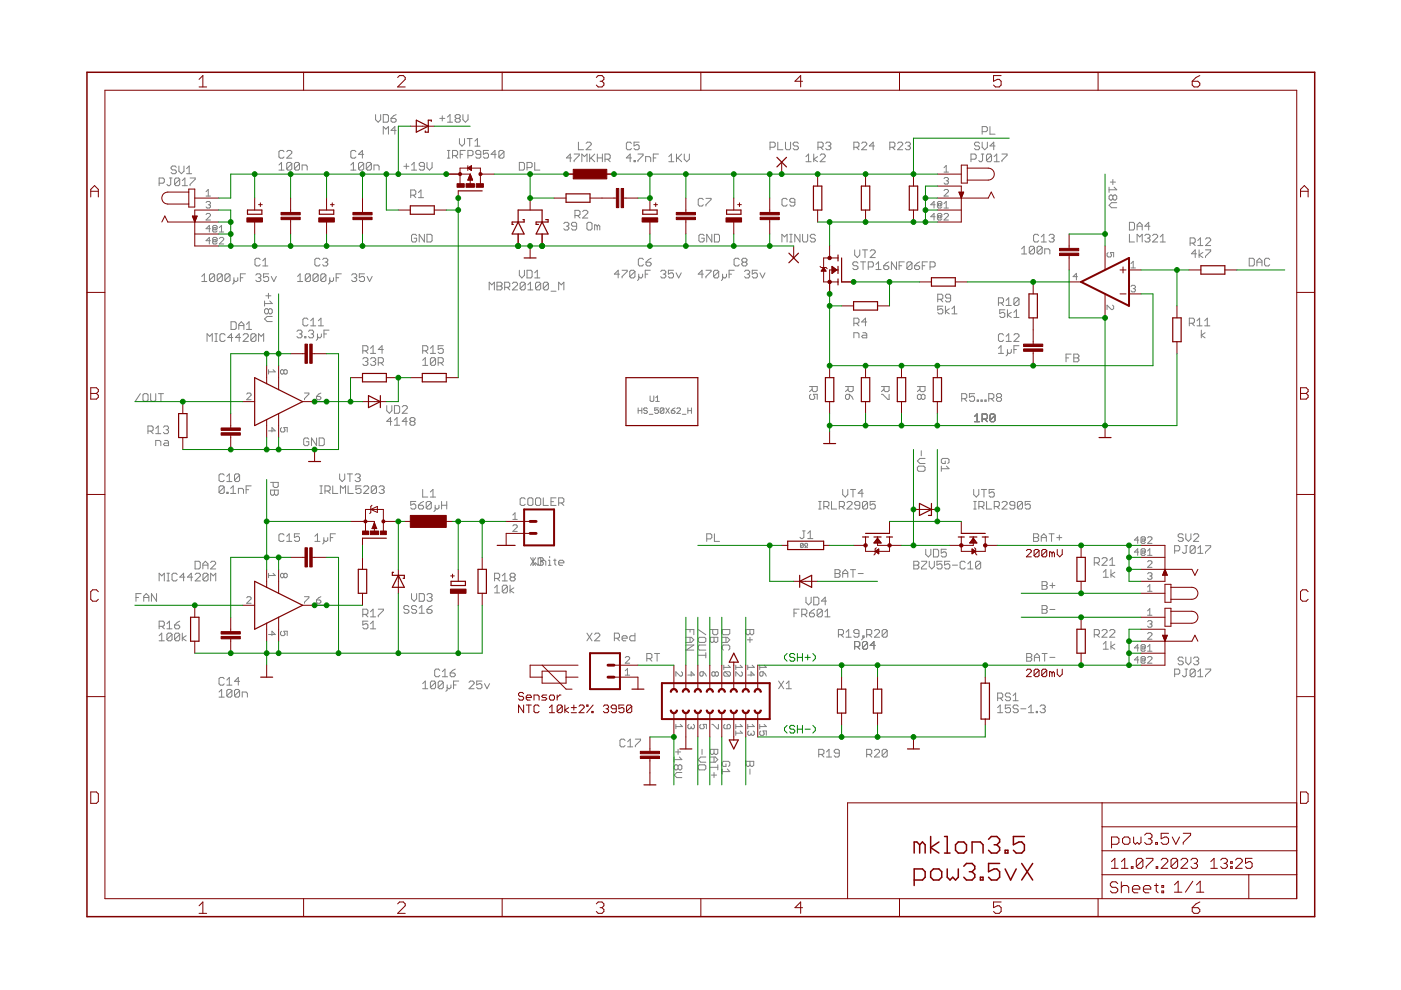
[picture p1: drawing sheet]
<svg xmlns="http://www.w3.org/2000/svg" width="297mm" height="210mm" viewBox="0 0 297 210" stroke-linecap="round" stroke-linejoin="round" font-family="sans-serif">
<g fill="none" stroke="#808080" stroke-width=".21">
<path d="M33.7 38.8h.9l.2-.2v-.6l-.2-.3h-.9v1.7M35.9 37.7h.6M36.2 37.7v1.4l-.3 .3h-.2l-.3-.3M37.4 35.5l-.3-.3h-.5l-.3 .3v.3l.3 .2h.5l.3 .3v.3l-.3 .2h-.5l-.3-.2M37.9 35.2v1.1l.6 .5 .5-.5v-1.1M38.1 38l-.3-.3h-.5l-.3 .3v1.1M38.1 38v1.1l-.3 .3h-.5l-.3-.3M38.1 38l-1.1 1.1M38.7 39.4h1.1M38.7 38.3l.5-.6v1.7M39.6 36.8h1M39.6 35.8l.5-.6v1.6"/>
<path d="M40.3 37.7h1.1v.3l-1.1 1.1v.3M59.1 36.1h1.1M59.1 35l.6-.6v1.7M60.2 32.2l-.2-.3h-.6l-.3 .3v1.1l.3 .2h.6l.2-.2M60.8 32.2l.2-.3h.6l.3 .3v.2l-1.1 1.1h1.1M61.9 34.7v1.1l-.3 .3h-.6l-.2-.3M61.9 34.7l-.3-.3h-.6l-.2 .3v1.1M61.9 34.7l-1.1 1.1M63.5 34.7v1.1l-.3 .3h-.5l-.3-.3M63.5 34.7l-.3-.3h-.5l-.3 .3v1.1M63.5 34.7l-1.1 1.1M64.1 36.1v-1.1h.8l.2 .3v.8"/>
<path d="M74.4 35l.5-.6v1.7M74.4 36.1h1.1M75.5 32.2l-.3-.3h-.5l-.3 .3v1.1l.3 .2h.5l.3-.2M77.1 34.7v1.1l-.3 .3h-.5l-.3-.3M77.1 34.7l-.3-.3h-.5l-.3 .3v1.1M77.1 34.7l-1.1 1.1M77.1 32.7h-1.1l.8-.8v1.6M78.7 34.7v1.1l-.2 .3h-.6l-.2-.3M78.7 34.7l-.2-.3h-.6l-.2 .3v1.1M78.7 34.7l-1 1.1M79.3 36.1v-1.1h.8l.3 .3v.8M79.6 24.3v1.1l.6 .5 .5-.5v-1.1"/>
<path d="M81.3 24.3h.8l.3 .3v1.1l-.3 .2h-.8zM81.3 28.4v-1.6l.5 .6 .6-.6v1.6M82.9 25.1h.8l.3 .3v.3l-.3 .2h-.5l-.3-.2zM84 27.6h-1.1l.8-.8v1.6M84 24.3l-.6 .3-.5 .5M85.6 35.3h1.1M86.1 34.7v1.1M87.2 36.1h1.1M87.2 35l.6-.6v1.7M90 35.3h-.8l-.3-.3v-.3l.3-.3h.5l.3 .3v1.1l-.3 .3h-.5l-.3-.3M90.5 34.4v1.1l.6 .6 .5-.6v-1.1M93.2 25.1h1.1"/>
<path d="M93.8 24.6v1.1M94.8 33.5h.6M94.8 31.9h.6M94.9 25.9h1M94.9 24.8l.5-.5v1.6M95.1 31.9v1.6M95.9 33h.9l.2-.3v-.5l-.2-.3h-.9v1.6M96.5 33l.5 .5M96.8 25.1l-.3-.3v-.2l.3-.3h.5l.3 .3v.2l-.3 .3M96.8 25.1l-.3 .3v.3l.3 .2h.5l.3-.2v-.3l-.3-.3M96.8 25.1h.5M97.4 29.4v1.1l.6 .5 .5-.5v-1.1"/>
<path d="M97.6 32.7h.5M98.1 24.3v1.1l.6 .5 .5-.5v-1.1M98.7 31.9h-1.1v1.6M99 29.4h1.1M99.2 33h.8l.3-.3v-.5l-.3-.3h-.8v1.6M99.6 29.4v1.6M100.7 29.9l.5-.5v1.6M100.7 31h1.1M101.9 32.7h-.8l-.2-.3v-.2l.2-.3h.6l.2 .3v1.1l-.2 .2h-.6l-.2-.2M103.6 31.9h-1.1v.8l.5-.3h.3l.3 .3v.6l-.3 .2h-.5l-.3-.2M105.2 32.7h-1.1l.8-.8v1.6M106.8 32.2v1.1l-.2 .2h-.6l-.2-.2"/>
<path d="M106.8 32.2l-.2-.3h-.6l-.2 .3v1.1M106.8 32.2l-1 1.1M110.1 34.4h.8l.3 .3v1.1l-.3 .3h-.8zM111.7 35.5h.9l.2-.2v-.6l-.2-.3h-.9v1.7M113.4 34.4v1.7h1.1M121.2 33.5h-1.1l.8-.8v1.6M121.7 32.7h1.1v.2l-1.1 1.1v.3M122.6 30.1v1.6h1.1M123.4 34.3v-1.6l.5 .5 .6-.5v1.6M124.3 30.4l.2-.3h.6l.2 .3v.3l-1 1h1M125 32.7v1.6M125.3 33.5l.8 .8"/>
<path d="M126.1 32.7l-1.1 1.1M126.6 33.5h1.1M126.6 32.7v1.6M127.7 32.7v1.6M128.3 33.8h.8l.3-.3v-.6l-.3-.2h-.8v1.6M128.8 33.8l.6 .5M133.9 30.4l-.3-.3h-.5l-.3 .3v1.1l.3 .2h.5l.3-.2M133.9 33.5h-1.1l.8-.8v1.6M134.4 34h.3v.3h-.3zM135.3 32.7h1v.2l-1 1.1v.3M135.5 30.1h-1.1v.8l.6-.2h.2l.3 .2v.6l-.3 .2h-.5l-.3-.2M136.9 34.3v-1.1h.8l.3 .3v.8"/>
<path d="M138.5 33.5h.6M139.6 32.7h-1.1v1.6M141.8 34.3h1.1M141.8 33.2l.5-.5v1.6M143.4 32.7v1.6M143.7 33.5l.8 .8M144.5 32.7l-1.1 1.1M145.1 32.7v1.1l.5 .5 .6-.5v-1.1M163.3 31.2h.8l.3-.3v-.5l-.3-.3h-.8v1.6M164.9 30.1v1.6h1.1M166.5 30.1v1.4l.3 .2h.5l.3-.2v-1.4M169.3 30.4l-.3-.3h-.6l-.2 .3v.3l.2 .2h.6l.3 .3v.3l-.3 .2h-.6l-.2-.2"/>
<path d="M170.9 33.2l.5-.5v1.6M170.9 34.3h1.1M172.5 32.7v1.6M173.3 33.2l-.8 .6 .8 .5M173.4 31.2h.8l.3-.3v-.5l-.3-.3h-.8v1.6M173.9 32.9l.3-.2h.5l.3 .2v.3l-1.1 1.1h1.1M174 31.2l.5 .5M175.1 30.4l.2-.3h.6l.2 .3v.3l-.2 .2M175.6 30.9h.3M175.9 30.9l.2 .3v.3l-.2 .2h-.6l-.2-.2M181 31.2h.9l.2-.3v-.5l-.2-.3h-.9v1.6M181.6 31.2l.5 .5"/>
<path d="M182.7 30.4l.2-.3h.6l.3 .3v.3l-1.1 1h1.1M185.4 30.9h-1.1l.8-.8v1.6M188.7 31.2h.8l.2-.3v-.5l-.2-.3h-.8v1.6M189.2 31.2l.5 .5M190.3 30.4l.3-.3h.5l.3 .3v.3l-1.1 1h1.1M191.9 30.4l.3-.3h.5l.3 .3v.3l-.3 .2M192.5 30.9h.2M192.7 30.9l.3 .3v.3l-.3 .2h-.5l-.3-.2M200.2 37.9l.2-.3h.5l.2 .3-.2 .4M200.2 35.6l.4-.5v1.4M200.2 36.5h.9M200.6 38.3h.3"/>
<path d="M200.9 38.3l.2 .3-.2 .4h-.5l-.2-.2M205.9 33.8h.8l.3-.3v-.6l-.3-.2h-.8v1.6M207.7 30.4l-.3-.3h-.5l-.3 .3v.3l.3 .2h.5l.3 .3v.3l-.3 .2h-.5l-.3-.2M208 32.7h.6M208.2 27.9h.9l.2-.3v-.5l-.2-.3h-.9v1.6M208.2 30.1v1.1l.6 .5 .5-.5v-1.1M208.3 32.7v1.3l-.3 .3h-.2l-.3-.3M209.9 26.8v1.6h1.1M210.2 32.9v1.1l-.2 .3h-.6l-.3-.3M210.2 32.9l-.2-.2h-.6l-.3 .2v1.1M210.2 32.9l-1.1 1.1M210.8 34.3h1.1"/>
<path d="M210.8 33.2l.5-.5v1.6M211 30.9h-1.1l.8-.8v1.6M212.4 32.7h1.1v.2l-1.1 1.1v.3M235.1 39.7v1.1M235.4 38.6h1.1M235.9 38.1v1M236.2 39.7l.6 .5h-1.7M42.8 59.7h1.1M42.8 58.6l.5-.5v1.6M43.7 41.6h.9M43.7 42.9l.2-.2h.5l.2 .2-.2 .5M43.7 45.5l.2-.2h.5l.2 .2v.2l-.9 1h.9"/>
<path d="M43.7 40.6l.5-.4v1.4M44.2 43.4h.2M44.4 43.4l.2 .2-.2 .5h-.5l-.2-.2M44.6 48.5h-.9l.7-.7v1.4M44.6 51h-.9l.7-.7v1.4M45.3 48.3h.5v.4h-.5zM45.3 50.8h.5v.5h-.5zM45.5 58.3v1.1l-.3 .3h-.5l-.3-.3M45.5 58.3l-.3-.2h-.5l-.3 .2v1.1M45.5 58.3l-1.1 1.1M45.8 48.7l.2-.2v-.5l-.2-.2h-.5l-.2 .2v1l.2 .2h.5l.2-.2M45.8 51.3l.2-.3v-.4l-.2-.3h-.5l-.2 .3v.9l.2 .2h.5l.2-.2"/>
<path d="M46.5 50.6l.2-.3h.5l.2 .3v.2l-.9 .9h.9M46.5 49.2h.9M46.5 48.3l.5-.5v1.4M47.1 58.3v1.1l-.2 .3h-.6l-.2-.3M47.1 58.3l-.2-.2h-.6l-.2 .2v1.1M47.1 58.3l-1 1.1M48.8 58.3v1.1l-.3 .3h-.5l-.3-.3M48.8 58.3l-.3-.2h-.5l-.3 .2v1.1M48.8 58.3l-1.1 1.1M49.6 58.9v1.1l-.3 .2M50.4 58.9v.5l-.3 .3h-.2l-.3-.3M51 58.9h.5"/>
<path d="M52 58.1h-1v1.6M54.2 58.3l.3-.2h.6l.2 .2v.3l-.2 .3M54.8 58.9h.3M55.1 58.9l.2 .2v.3l-.2 .3h-.6l-.3-.3M55.2 55l-.3-.2h-.6l-.2 .2v1.1l.2 .3h.6l.3-.3M55.7 56.4h1.1M55.7 55.3l.5-.5v1.6M57 58.1h-1.1v.8l.8-.3 .3 .3v.5l-.3 .3h-.6l-.2-.3M57.5 58.6l.6 1.1 .5-1.1M63.1 58.6l.5-.5v1.6M63.1 59.7h1.1M65.8 58.3v1.1l-.2 .3h-.6l-.3-.3"/>
<path d="M65.8 58.3l-.2-.2h-.6l-.3 .2v1.1M65.8 58.3l-1.1 1.1M67.5 58.3v1.1l-.3 .3h-.6l-.2-.3M67.5 58.3l-.3-.2h-.6l-.2 .2v1.1M67.5 58.3l-1.1 1.1M67.8 55l-.2-.2h-.6l-.2 .2v1.1l.2 .3h.6l.2-.3M68.4 55l.3-.2h.5l.3 .2v.3l-.3 .3M68.9 55.6h.3M69.1 58.3v1.1l-.3 .3h-.5l-.3-.3M69.1 58.3l-.3-.2h-.5l-.3 .2v1.1M69.1 58.3l-1.1 1.1M69.2 55.6l.3 .2v.3l-.3 .3h-.5l-.3-.3"/>
<path d="M69.9 58.9v1.1l-.3 .2M70.7 58.9v.5l-.2 .3h-.3l-.3-.3M71.3 58.9h.5M72.4 58.1h-1.1v1.6M74.5 58.3l.3-.2h.6l.2 .2v.3l-.2 .3M75.1 58.9h.3M75.4 58.9l.2 .2v.3l-.2 .3h-.6l-.3-.3M77.3 58.1h-1.1v.8l.5-.3h.3l.3 .3v.5l-.3 .3h-.5l-.3-.3M77.8 58.6l.6 1.1 .5-1.1M87.1 41.4h.8l.3-.3v-.5l-.3-.3h-.8v1.6M87.6 41.4l.6 .5M88.3 50l-.2-.3h-.6l-.3 .3v1l.3 .3h.6l.2-.3v-.5h-.5"/>
<path d="M88.7 40.8l.6-.5v1.6M88.7 41.9h1.1M90 49.7v1.6l-1.1-1.6v1.6M90.5 49.7h.8l.3 .3v1l-.3 .3h-.8zM105.4 59.8h.8l.2 .3v.3l-.2 .3 .2 .2v.3l-.2 .3h-.8zM110.1 57.3v1.1l.5 .5 .6-.5v-1.1M111.7 57.3h.9l.2 .3v1.1l-.2 .2h-.9zM113.4 58.9h1.1M113.4 57.8l.5-.5v1.6M119.5 47.4l.3-.3h.5l.3 .3v.3l-.3 .3M120.1 48h.2M120.3 48l.3 .2v.3l-.3 .3h-.5l-.3-.3"/>
<path d="M121.9 45.7h.8l.3-.3v-.5l-.3-.3h-.8v1.6M122.3 48h-.9l-.2-.3v-.3l.2-.3h.6l.3 .3v1.1l-.3 .3h-.6l-.2-.3M122.4 45.7l.6 .5M123.5 44.9l.3-.3h.6l.2 .3v.2l-1.1 1.1h1.1M124.4 47.4l.3-.3h.5l.3 .3v1.1l-.3 .3h-.5l-.3-.3zM126.6 48v.8M126.6 48l-.3-.3h-.2v1.1M126.6 48l.3-.3 .3 .3v.8M131.3 58.1h-1l.8-.8v1.6M131.9 57.3h1.1v.3l-1.1 1.1v.2M134.6 57.6l-.3-.3h-.5l-.3 .3v1.1M134.6 57.6v1.1l-.3 .2h-.5l-.3-.2"/>
<path d="M134.6 57.6l-1.1 1.1M135.4 58.1v1.1l-.2 .3M136.2 58.1v.6l-.2 .2h-.3l-.3-.2M136.4 55l-.3-.2h-.5l-.3 .2v1.1l.3 .3h.5l.3-.3M136.8 58.1h.6M137 55.6h.8l.2 .2v.3l-.2 .3h-.6l-.2-.3zM137.9 57.3h-1.1v1.6M138 54.8l-1 .8M140.1 57.6l.2-.3h.6l.3 .3v.2l-.3 .3M140.6 58.1h.3M140.9 58.1l.3 .3v.3l-.3 .2h-.6l-.2-.2M142.8 57.3h-1.1v.8l.6-.3h.2l.3 .3v.6l-.3 .2h-.5l-.3-.2"/>
<path d="M143.3 57.8l.6 1.1 .5-1.1M149.1 58.1h-1.1l.8-.8v1.6M149.1 42.3l-.3-.2h-.5l-.3 .2v1.1l.3 .3h.5l.3-.3M149.3 50l-.3-.3h-.5l-.3 .3v1l.3 .3h.5l.3-.3v-.5h-.6M149.7 57.3h1v.3l-1 1.1v.2M149.7 42.1h1v.2l-1 1.1v.3M150.9 49.7v1.6l-1.1-1.6v1.6M151.5 49.7h.8l.2 .3v1l-.2 .3h-.8zM152.4 57.6l-.3-.3h-.5l-.3 .3v1.1M152.4 57.6v1.1l-.3 .2h-.5l-.3-.2M152.4 57.6l-1.1 1.1M153.2 58.1v1.1l-.2 .3"/>
<path d="M154 58.1v.6l-.2 .2h-.3l-.3-.2M154.6 58.1h.5M155.7 57.3h-1.1v1.6M156.7 55l-.2-.2h-.6l-.3 .2v1.1l.3 .3h.6l.2-.3M157.6 55.6l-.3-.3v-.3l.3-.2h.5l.3 .2v.3l-.3 .3M157.6 55.6l-.3 .2v.3l.3 .3h.5l.3-.3v-.3l-.3-.2M157.6 55.6h.5M157.9 57.6l.2-.3h.6l.2 .3v.2l-.2 .3M158.4 58.1h.3M158.7 58.1l.2 .3v.3l-.2 .2h-.6l-.2-.2M160.6 57.3h-1.1v.8l.5-.3h.3l.3 .3v.6l-.3 .2h-.5l-.3-.2M161.1 57.8l.6 1.1 .5-1.1"/>
<path d="M165.8 51.3v-1.6l.5 .5 .6-.5v1.6M166.9 42.3l-.3-.2h-.5l-.3 .2v1.1l.3 .3h.5l.3-.3M167.4 51.3h.6M167.4 49.7h.6M167.7 49.7v1.6M168.5 42.9h-.8l-.3-.3v-.3l.3-.2h.6l.2 .2v1.1l-.2 .3h-.6l-.3-.3M169.6 49.7v1.6l-1.1-1.6v1.6M170.2 49.7v1.3l.2 .3h.6l.2-.3v-1.3M172.9 50l-.3-.3h-.5l-.3 .3v.2l.3 .3h.5l.3 .3v.2l-.3 .3h-.5l-.3-.3M181.2 53v1.1l.6 .5 .5-.5v-1.1M181.9 55.8l-.3-.3h-.5l-.3 .3v.3l.3 .2h.5l.3 .3v.3l-.3 .2h-.5l-.3-.2M182.5 55.5h1"/>
<path d="M182.9 53h1M183 55.5v1.6M183.4 53v1.6M184.1 56.6h.8l.3-.3v-.5l-.3-.3h-.8v1.6M184.5 53.3l.3-.3h.5l.3 .3v.2l-1.1 1.1h1.1M185.7 57.1h1.1M185.7 56.1l.6-.6v1.6M187.4 56.3h.8l.2 .3v.3l-.2 .2h-.6l-.2-.2zM188.4 55.5l-.5 .3-.5 .5M190.1 55.5v1.6l-1.1-1.6v1.6M190.6 56.3h.6M191.7 55.5h-1.1v1.6"/>
<path d="M193.4 55.8l-.3-.3h-.5l-.3 .3v1.1M193.4 55.8v1.1l-.3 .2h-.5l-.3-.2M193.4 55.8l-1.1 1.1M193.9 56.3h.8l.3 .3v.3l-.3 .2h-.5l-.3-.2zM195 55.5l-1.1 .8M195.5 56.3h.6M196.6 55.5h-1.1v1.6M197.2 56.6h.8l.3-.3v-.5l-.3-.3h-.8v1.6M198.3 43.4h-1l.7-.7v1.4M198.3 46h-1l.7-.7v1.4M199 43.2h.5v.4h-.5zM199 45.7h.5v.5h-.5z"/>
<path d="M199.5 43.6l.2-.2v-.5l-.2-.2h-.5l-.2 .2v1l.2 .2h.5l.2-.2M199.5 46.2l.2-.2v-.5l-.2-.2h-.5l-.2 .2v.9l.2 .3h.5l.2-.3M200.2 43.2l.4-.5v1.4M200.2 40.4l.2-.2h.5l.2 .2v.2l-.9 1h.9M200.2 45.5l.2-.2h.5l.2 .2v.2l-.9 1h.9M200.2 44.1h.9M216.6 52.8l.5-.6v1.6M216.6 53.8h1.1M219.3 52.5v1.1l-.2 .2h-.6l-.3-.2M219.3 52.5l-.2-.3h-.6l-.3 .3v1.1M219.3 52.5l-1.1 1.1M220.2 50l-.3-.3h-.5l-.3 .3v1l.3 .3h.5l.3-.3"/>
<path d="M220.8 51.3h1M220.8 50.2l.5-.5v1.6M221 52.5v1.1l-.3 .2h-.6l-.2-.2M221 52.5l-.3-.3h-.6l-.2 .3v1.1M221 52.5l-1.1 1.1M221.5 53.8v-1h.8l.3 .2v.8M222.4 50l.3-.3h.5l.3 .3v.2l-.3 .3M222.9 50.5h.3M223.2 50.5l.3 .3v.2l-.3 .3h-.5l-.3-.3M228.5 58.7h-1l.7-.7v1.4M234.9 53.6l-.2 .2v.5l.2 .2h.5l.2-.2-.2-.7h.7v.9M235.9 41.6v.5"/>
<path d="M235.9 41.6l-.2-.3h-.3l-.3 .3v.5l.3 .3h.3l.2-.3M235.9 41.6l.3-.3h.3l.3 .3v.5l-.3 .3h-.3l-.3-.3M236.8 43h-1.1l-.6 .5 .6 .5h1.1M239.5 47.1h.8l.2 .3v1.1l-.2 .3h-.8zM239.5 49.7v1.6h1M239.8 55.9l.5-.5v1.4M239.8 56.8h.9M241.1 48.8v-1.1l.5-.6 .6 .6v1.1M241.1 51.3v-1.6l.5 .5 .6-.5v1.6M241.1 48h1.1M242.7 50l.3-.3h.5l.3 .3v.2l-.3 .3M243.3 50.5h.2"/>
<path d="M243.5 50.5l.3 .3v.2l-.3 .3h-.5l-.3-.3M243.8 48h-1.1l.8-.9v1.7M244.4 50l.2-.3h.6l.2 .3v.2l-1 1.1h1M246 51.3h1.1M246 50.2l.5-.5v1.6M252.3 51.5h.8l.3-.2v-.6l-.3-.3h-.8v1.7M252.9 51.5l.5 .6M253.7 53.8h-1.1l.8-.8v1.6M254 51l.5-.6v1.7M254 52.1h1M254.2 53v1.6M255 53.5l-.8 .6 .8 .5"/>
<path d="M255.6 53h1.1v.3l-1.1 1v.3M255.6 50.7l.3-.3h.5l.3 .3v.3l-1.1 1.1h1.1M264.9 54.8h.8l.2 .2v1.1l-.2 .3h-.8zM266.5 55.6h1.1M266.5 56.4v-1.1l.5-.5 .6 .5v1.1M269.2 55l-.3-.2h-.5l-.3 .2v1.1l.3 .3h.5l.3-.3M43.9 72.4v-1.6l.5 .5 .6-.5v1.6M45.6 72.4h.5M45.6 70.8h.5M45.8 70.8v1.6M47.7 71l-.2-.2h-.6l-.3 .2v1.1l.3 .3h.6l.2-.3M49 68.2h.8l.3 .3v1.1l-.3 .2h-.8z"/>
<path d="M49.4 71.6h-1.1l.8-.8v1.6M50.6 69.8v-1l.6-.6 .5 .6v1M50.6 69h1.1M51 71.6h-1.1l.8-.8v1.6M51.5 71l.3-.2h.6l.2 .2v.3l-1.1 1.1h1.1M52.3 69.8h1M52.3 68.8l.5-.6v1.6M54.3 71v1.1l-.3 .3h-.6l-.2-.3M54.3 71l-.3-.2h-.6l-.2 .2v1.1M54.3 71l-1.1 1.1M54.8 72.4v-1.6l.6 .5 .5-.5v1.6M56.1 63.8v1.1"/>
<path d="M56.4 62.7h1M56.9 65.7l-.3-.3h-.2l-.3 .3v.6l.3 .2h.2l.3-.2M56.9 65.7l.3-.3h.2l.3 .3v.6l-.3 .2h-.2l-.3-.2M56.9 62.2v1.1M56.9 65.7v.6M56.9 78.4v.9M57.2 63.8l.5 .6h-1.6M57.7 67.1h-1.1l-.5 .5 .5 .6h1.1M57.9 78.4l.5 .4h-1.5M60.2 78.6l.2-.2 .5 .2v.5l-.3 .2-.4-.2M60.2 78.6l-.3-.2-.4 .2v.5l.2 .2 .5-.2M60.2 78.6v.5"/>
<path d="M62.9 70.3l.3-.3h.6l.2 .3v.2l-.2 .3M63.5 70.8h.3M63.8 70.8l.2 .3v.3l-.2 .2h-.6l-.3-.2M64.6 71.4h.3v.2h-.3zM65.3 67.7l-.3-.2h-.5l-.3 .2v1.1l.3 .3h.5l.3-.3M65.4 70.3l.3-.3h.5l.3 .3v.2l-.3 .3M65.9 69.1h1.1M65.9 68l.5-.5v1.6M66 70.8h.2M66.2 70.8l.3 .3v.3l-.3 .2h-.5l-.3-.2M67.3 70.8v1.1l-.2 .3M67.5 69.1h1.1"/>
<path d="M67.5 68l.6-.5v1.6M68.1 70.8v.6l-.2 .2h-.3l-.3-.2M68.7 70.8h.5M69.8 70h-1.1v1.6M76.9 76.1l.3-.3h.5l.3 .3v.3l-.3 .2M76.9 74.4h.8l.3-.3v-.5l-.3-.3h-.8v1.6M77.5 76.6h.2M77.5 74.4l.5 .5M77.7 76.6l.3 .3v.3l-.3 .3h-.5l-.3-.3M78.5 76.1l.3-.3h.6l.3 .3v.3l-.3 .2M78.5 73.9l.6-.6v1.6M78.5 74.9h1.2"/>
<path d="M79.1 76.6h.3M79.4 76.6l.3 .3v.3l-.3 .3h-.6l-.3-.3M80.2 76.9h.8l.3-.3v-.5l-.3-.3h-.8v1.7M80.7 76.9l.6 .6M81.3 74.1h-1.1l.8-.8v1.6M89.6 77.5h1.1M89.6 76.4l.6-.6v1.7M89.6 74.4h.8l.3-.3v-.5l-.3-.3h-.8v1.6M90.2 74.4l.5 .5M91.2 74.9h1.2M91.2 73.9l.6-.6v1.6M92.4 76.1l-.3-.3h-.6l-.3 .3v1.1"/>
<path d="M92.4 76.1v1.1l-.3 .3h-.6l-.3-.3M92.4 76.1l-1.2 1.1M92.9 76.9h.8l.3-.3v-.5l-.3-.3h-.8v1.7M93.4 76.9l.6 .6M94 73.3h-1.1v.8l.5-.2h.3l.3 .2v.6l-.3 .2h-.5l-.3-.2M103.7 61.5v-1.7l.6 .6 .5-.6v1.7M105.4 60.7h.8M107 60.9h.8l.3-.2v-.6l-.3-.3h-.8v1.7M107.5 60.9l.6 .6M108.6 60.1l.3-.3h.6l.2 .3v.3l-1.1 1.1h1.1M111.4 60.1l-1.1 1.1M111.4 60.1v1.1l-.3 .3h-.5l-.3-.3"/>
<path d="M111.4 60.1l-.3-.3h-.5l-.3 .3v1.1M111.9 61.5h1.1M111.9 60.4l.6-.6v1.7M114.6 60.1l-.2-.3h-.6l-.3 .3v1.1M114.6 60.1v1.1l-.2 .3h-.6l-.3-.3M114.6 60.1l-1.1 1.1M116.3 60.1l-.3-.3h-.5l-.3 .3v1.1M116.3 60.1v1.1l-.3 .3h-.5l-.3-.3M116.3 60.1l-1.1 1.1M116.8 61.7h1.1M118.4 61.5v-1.7l.6 .6 .5-.6v1.7M181 68.5h.9l.2-.2v-.6l-.2-.2h-.9v1.6"/>
<path d="M181 71.6v-1.1h.9l.2 .3v.8M181.6 68.5l.5 .6M182.9 70.5h.6l.3 .3v.8h-.9l-.2-.2 .2-.3h.9M183.8 68.3h-1.1l.8-.8v1.6M198.8 63.5h.8l.3-.3v-.5l-.3-.3h-.8v1.6M199.4 63.5l.5 .5M199.9 64.9h-1.1v.8l.6-.2h.2l.3 .2v.6l-.3 .2h-.5l-.3-.2M200.4 64.9v1.6M201.3 65.5l-.9 .5 .9 .5M201.5 63.2h-.8l-.3-.3v-.2l.3-.3h.6l.2 .3v1l-.2 .3h-.6l-.3-.3M201.8 66.5h1.1M201.8 65.5l.6-.6v1.6"/>
<path d="M211.7 73.9l.5-.6v1.6M211.7 74.9h1.1M211.7 64.2h.8l.3-.2v-.6l-.3-.3h-.8v1.7M212.2 64.2l.6 .6M212.8 71l-.3-.2h-.5l-.3 .2v1.1l.3 .3h.5l.3-.3M213 65.7h-1v.8l.5-.3h.3l.2 .3v.5l-.2 .3h-.6l-.2-.3M213.3 72.4h1.1M213.3 63.7l.6-.6v1.7M213.3 71.3l.6-.5v1.6M213.3 64.8h1.1M213.6 65.7v1.6M213.6 74.1v1.1l-.3 .3"/>
<path d="M214.4 66.2l-.8 .6 .8 .5M214.4 74.1v.6l-.3 .2h-.2l-.3-.2M215 71l.2-.2h.6l.2 .2v.3l-1 1.1h1M215 67.3h1M215 66.2l.5-.5v1.6M215 74.1h.5M216 63.4l-.2-.3h-.6l-.2 .3v1.1M216 73.3h-1v1.6M216 63.4v1.1l-.2 .3h-.6l-.2-.3M216 63.4l-1 1.1M226 75.9h.6M227.1 75.1h-1.1v1.6"/>
<path d="M227.7 75.1h.8l.2 .3v.2l-.2 .3 .2 .3v.2l-.2 .3h-.8zM227.7 75.9h.8M235.9 64.7l.2 .2v.5l-.2 .2h-.3l-.9-.9v.9M239.8 60.7l.2-.2h.5l.2 .2-.2 .5M240.3 61.2h.2M240.5 61.2l.2 .2-.2 .5h-.5l-.2-.2M252.2 68.5h.8l.2-.2v-.6l-.2-.2h-.8v1.6M252.7 68.5l.5 .6M253.8 69.1h1.1M253.8 68l.5-.5v1.6M254.7 70v1.6M255.4 69.1h1.1"/>
<path d="M255.4 68l.6-.5v1.6M255.5 70.5l-.8 .6 .8 .5M29.8 83.5l-1.1 1.6M30.6 83.5h.5l.3 .2v1.1l-.3 .3h-.5l-.3-.3v-1.1zM31.4 91.4h.8l.3-.3v-.5l-.3-.3h-.8v1.6M31.9 91.4l.6 .5M31.9 83.5v1.3l.3 .3h.6l.2-.3v-1.3M33 94.5v-1.1h.8l.3 .3v.8M33 90.8l.5-.5v1.6M33 91.9h1.1M33.6 83.5h1.1M34.1 83.5v1.6"/>
<path d="M34.6 90.6l.3-.3h.6l.2 .3v.2l-.2 .3M34.9 93.4h.6l.2 .3v.8h-.8l-.3-.3 .3-.3h.8M35.2 91.1h.3M35.5 91.1l.2 .3v.3l-.2 .2h-.6l-.3-.2M52.3 83.6l.2-.3h.5l.2 .3v.2l-.9 1h.9M56.9 91.4h1.5l-.7-.7v.9M59.7 90.7l-.2 .2v.5l.2 .2h.5l.2-.2-.2-.7h.7v.9M64.6 83.3h.9v.3l-.9 .9v.3M65.5 93.1l-.3-.2h-.5l-.3 .2v1.1l.3 .3h.5l.3-.3v-.5h-.6M67.1 84.1h.7l.2 .4-.2 .3h-.5l-.2-.3zM67.1 92.9v1.6l-1.1-1.6v1.6M67.7 92.9h.8l.2 .2v1.1l-.2 .3h-.8z"/>
<path d="M68 83.3l-.9 .8M82 86v1.1l.5 .5 .6-.5v-1.1M83.1 89.3h-1.1l.8-.8v1.7M83.6 89.1l.6-.6v1.7M83.6 90.2h1.1M83.6 86h.9l.2 .3v1.1l-.2 .2h-.9zM85.3 86.3l.3-.3h.5l.3 .3v.2l-1.1 1.1h1.1M86.4 89.3h-1.1l.8-.8v1.7M87.2 89.3h.5M87.2 89.3l-.3 .3v.3l.3 .3h.5l.3-.3v-.3l-.3-.3M87.2 89.3l-.3-.2v-.3l.3-.3h.5l.3 .3v.3l-.3 .2M135.3 86.5v1.2"/>
<path d="M135.3 87.1h.8M136.1 86.5v1.2M137.2 86.7l-.1-.2h-.4l-.2 .2 .2 .4h.4l.1 .1-.1 .5h-.4l-.2-.2M137.6 87.8h.8M137.8 83.9v1l.2 .2h.4l.2-.2v-1M139 85.1h.8M139 84.3l.4-.4v1.2M139.6 86.5h-.8v.6l.4-.2 .4 .2v.4l-.2 .2h-.4l-.2-.2M140.8 86.7l-.2-.2h-.4l-.2 .2v.8M140.8 86.7v.8l-.2 .2h-.4l-.2-.2M140.8 86.7l-.8 .8M141.2 86.5l.7 1.2"/>
<path d="M141.9 86.5l-.7 1.2M142.3 87.1h.6l.2 .4-.2 .2h-.4l-.2-.2zM143.1 86.5l-.8 .6M143.5 86.7l.2-.2h.4l.2 .2v.2l-.8 .8h.8M144.7 87.8h.7M145.8 87.1h.8M145.8 86.5v1.2M146.6 86.5v1.2M171.6 82h1.7v.8l-.3 .2h-.5l-.3-.2v-.8M171.9 83.6l-.3 .3v.5l.3 .3h.6l.2-.3-.2-.8h.8v1.1M172.2 82.5l-.6 .5M179.3 82h1.6v.8l-.3 .2h-.5l-.3-.2v-.8"/>
<path d="M179.3 83.9l.2-.3h.6v.8l-.3 .3h-.3l-.2-.3zM179.8 82.5l-.5 .5M180.1 83.6l.5 .5 .3 .6M186.9 82h1.6v.8l-.3 .2h-.5l-.3-.2v-.8M186.9 83.6h.3l1 1.1h.3v-1.1M187.4 82.5l-.5 .5M194.5 99.1l.3-.3h1.1l.2 .3v.6l-.2 .2h-1.1l-.3-.2zM194.5 82h1.6v.8l-.2 .2h-.6l-.2-.2v-.8M195.1 82.5l-.6 .5M195.3 83.9l.3-.3h.3l.2 .3v.5l-.2 .3h-.3l-.3-.3M195.3 83.9l-.2-.3h-.3l-.3 .3v.5l.3 .3h.3l.2-.3M195.3 83.9v.5"/>
<path d="M195.3 95.6v1M196.1 97.2h-1l-.6 .5 .6 .6h1M199.6 98.8v1.1M200.4 97.7v.6h-.5l-.3-.3v-.5l.3-.3h1l.3 .3v.5l-.3 .3M200.7 98.8l.5 .6h-1.6M203.9 84.5h.8l.3-.2v-.6l-.3-.2h-.8v1.6M204.4 84.5l.6 .6M206.6 88.3l.6-.5v1.6M206.6 89.4h1.1M206.6 83.5h-1.1v.8l.6-.3h.3l.2 .3v.5l-.2 .3h-.6l-.3-.3M207.2 84.8h.3v.3h-.3zM208 84.8h.3v.3h-.3z"/>
<path d="M208.2 88.9h.9l.2-.3v-.5l-.2-.3h-.9v1.6M208.8 88.9l.5 .5M208.8 84.8h.3v.3h-.3zM209.6 84.5h.8l.3-.2v-.6l-.3-.2h-.8v1.6M210.2 84.5l.5 .6M211 88.1v1l-.3 .3h-.6l-.2-.3M211 88.1l-.3-.3h-.6l-.2 .3v1M211 88.1l-1.1 1M211.5 84.3l-.2-.3v-.3l.2-.2h.6l.2 .2v.3l-.2 .3M211.5 84.3l-.2 .2v.3l.2 .3h.6l.2-.3v-.3l-.2-.2M211.5 84.3h.6M41.4 119h.8l.3 .3v1.1l-.3 .2h-.8z"/>
<path d="M43 119.8h1.1M44.6 119.3l.3-.3h.5l.3 .3v.2l-1.1 1.1h1.1M47.5 100.7l-.2-.2h-.6l-.3 .2v1.1l.3 .3h.6l.2-.3M47.5 103.3l-.2-.3h-.6l-.3 .3v1.1M47.5 103.3v1.1l-.2 .2h-.6l-.3-.2M47.5 103.3l-1.1 1.1M48.1 104.4h.3v.2h-.3zM48.1 102.1h1.1M48.1 101l.5-.5v1.6M48.9 104.6h1.1M48.9 103.5l.5-.5v1.6M50.5 104.6v-1.1h.9l.2 .3v.8"/>
<path d="M50.8 100.7l-.3-.2h-.5l-.3 .2v1.1M50.8 100.7v1.1l-.3 .3h-.5l-.3-.3M50.8 100.7l-1.1 1.1M52.2 103.8h.5M53.3 103h-1.1v1.6M57.4 103.9h1.6v.8l-.3 .3h-.2l-.3-.3-.3 .3h-.3l-.2-.3zM57.4 102.3h1.6v.8l-.3 .3h-.5l-.3-.3v-.8M58.2 103.9v.8M60.2 113.4l-.2-.2h-.6l-.3 .2v1.1l.3 .3h.6l.2-.3M60.8 114.8h1.1M60.8 113.7l.5-.5v1.6M63.5 113.2h-1.1v.8l.6-.3h.2l.3 .3v.5l-.3 .3h-.5l-.3-.3"/>
<path d="M66.8 113.7l.5-.5v1.6M66.8 114.8h1M67.8 103h.5M67.8 104.6h.5M68.1 103v1.6M68.7 114v1.1l-.3 .2M68.9 104.1h.8l.3-.3v-.5l-.3-.3h-.8v1.6M69.4 104.1l.6 .5M69.5 114v.5l-.3 .3h-.3l-.2-.3M70 114h.6M70.5 103v1.6h1.1M71.1 113.2h-1.1v1.6"/>
<path d="M72 100.5v1.1l.6 .5 .5-.5v-1.1M72.2 104.6v-1.6l.5 .5 .6-.5v1.6M73.6 100.5h1.1M73.8 103v1.6h1.1M74.2 100.5v1.6M75.3 100.7l.3-.2h.5l.3 .2v.3l-.3 .3M75.8 101.3h.3M76.1 101.3l.3 .3v.2l-.3 .3h-.5l-.3-.3M76.5 103h-1v.8l.5-.3h.3l.2 .3v.6l-.2 .2h-.6l-.2-.2M77.1 103.3l.3-.3h.5l.3 .3v.2l-1.1 1.1h1.1M79.8 103.3l-.3-.3h-.5l-.3 .3v1.1M79.8 103.3v1.1l-.3 .2h-.5l-.3-.2"/>
<path d="M79.8 103.3l-1.1 1.1M80.4 103.3l.2-.3h.6l.2 .3v.2l-.2 .3M80.9 103.8h.3M81.2 103.8l.2 .3v.3l-.2 .2h-.6l-.2-.2M88.2 106.3h-1.1v.8l.5-.3h.3l.3 .3v.6l-.3 .2h-.5l-.3-.2M88.7 107.1h.8l.3 .3v.3l-.3 .2h-.5l-.3-.2zM89.6 103.8v1.6h1.1M89.8 106.3l-.5 .3-.6 .5M91.2 104.3l.6-.5v1.6M91.2 105.4h1.2M91.4 106.6l-.2-.3h-.6l-.2 .3v1.1M91.4 106.6v1.1l-.2 .2h-.6l-.2-.2"/>
<path d="M91.4 106.6l-1 1.1M92.3 107.1v1.1l-.3 .3M93.1 107.1v.6l-.3 .2h-.3l-.2-.2M93.6 107.1h1.1M93.6 106.3v1.6M94.7 106.3v1.6M108.7 111.5l.3-.2h.4l.3 .2v.2l-1 1h1M108.7 109.2l.5-.5v1.4M108.7 110.1h1M111.4 105.8l-.3-.2h-.5l-.3 .2v1.1l.3 .3h.5l.3-.3M111.9 105.8l.3-.2h.5l.3 .2v1.1l-.3 .3h-.5l-.3-.3zM112.5 118.2l1.1 1.7"/>
<path d="M113 118.2v1.7l.5-.6 .6 .6v-1.7M113.5 105.8l.3-.2h.6l.2 .2v1.1l-.2 .3h-.6l-.3-.3zM113.6 118.2l-1.1 1.7M114.1 118.5l.3-.3h.5l.3 .3v.3l-.3 .3M114.6 118.2v1.7M114.9 119.1l.3 .2v.3l-.3 .3h-.5l-.3-.3M114.9 119.1h-.3l.3-.3h.5l.3 .3v.8M115.2 105.6v1.6h1.1M116.3 119.9h.5M116.3 118.8h.2v1.1M116.5 118v.2M116.8 106.4h.6"/>
<path d="M117.4 118.8h.5M117.6 118.5v1.1l.3 .3M117.9 105.6h-1.1v1.6h1.1M118.4 106.6h.9l.2-.2v-.6l-.2-.2h-.9v1.6M118.4 119.3h1.1v-.2l-.2-.3h-.6l-.3 .3v.5l.3 .3h.6M119 106.6l.5 .6M149.8 114.3h.8l.3-.3v-.6l-.3-.2h-.8v1.6M151.5 113.2v1.6h1M170.2 112.6h.5M170.3 115.4l-.4-.2-.2 .2v.6M170.3 115.4v.6l-.1 .1-.5-.1M170.3 115.4l-.6 .6"/>
<path d="M170.4 112.6v1.3l-.2 .3h-.3l-.3-.3M170.6 116.1h.2l-.2-.4 .2-.5 .4 .2-.1 .4v.3h.1M171.3 114.2h1M171.3 113.1l.5-.5v1.6M173.6 106.3h.5M173.6 107.9h.5M173.8 106.3v1.6M174.7 107.4h.8l.2-.3v-.5l-.2-.3h-.8v1.6M175.2 107.4l.5 .5M176.3 106.3v1.6h1.1M177.9 107.4h.9l.2-.3v-.5l-.2-.3h-.9v1.6M178.5 107.4l.5 .5"/>
<path d="M178.7 103.8v1.1l.5 .5 .5-.5v-1.1M179.6 106.6l.3-.3h.5l.3 .3v.2l-1.1 1.1h1.1M180.3 103.8h1.1M180.8 103.8v1.6M182.3 107.1h-.8l-.3-.3v-.2l.3-.3h.5l.3 .3v1.1l-.3 .2h-.5l-.3-.2M183 104.6h-1.1l.9-.8v1.6M183.9 106.6l-.2-.3h-.6l-.2 .3v1.1M183.9 106.6v1.1l-.2 .2h-.6l-.2-.2M183.9 106.6l-1 1.1M185.6 106.3h-1.1v.8l.5-.3h.3l.3 .3v.6l-.3 .2h-.5l-.3-.2M193.7 119h.9l.2 .3v.2l-.2 .3 .2 .3v.3l-.2 .2h-.9zM193.7 119.8h.9"/>
<path d="M195.4 119h1.1v.3l-1.1 1.1v.2h1.1M196.3 116.5v1.1l.5 .5 .6-.5v-1.1M197 119v1.1l.5 .5 .6-.5v-1.1M197.9 116.5h.8l.3 .2v1.1l-.3 .3h-.8zM199.7 119h-1.1v.8l.6-.3h.3l.2 .3v.6l-.2 .2h-.6l-.3-.2M200.6 116.5h-1v.8l.5-.3h.3l.2 .3v.5l-.2 .3h-.6l-.2-.3M201.4 119h-1.1v.8l.5-.3h.3l.3 .3v.6l-.3 .2h-.5l-.3-.2M201.9 119.8h1.1M204.6 119.3l-.2-.3h-.6l-.2 .3v1.1l.2 .2h.6l.2-.2M205.2 119.5l.5-.5v1.6M206.4 106.3h.6M206.4 107.9h.6"/>
<path d="M206.4 103.8v1.1l.6 .5 .5-.5v-1.1M206.7 106.3v1.6M207.5 107.4h.8l.3-.3v-.5l-.3-.3h-.8v1.6M207.9 119.3l-.3-.3h-.5l-.3 .3v1.1M207.9 119.3v1.1l-.3 .2h-.5l-.3-.2M207.9 119.3l-1.1 1.1M208.1 107.4l.5 .5M208.1 103.8h1.1M208.6 103.8v1.6M209.2 106.3v1.6h1M210.8 103.8h-1.1v.8l.5-.3h.3l.3 .3v.5l-.3 .3h-.5l-.3-.3M210.8 107.4h.8l.3-.3v-.5l-.3-.3h-.8v1.6"/>
<path d="M211.3 107.4l.6 .5M212.4 106.6l.3-.3h.6l.2 .3v.2l-1.1 1.1h1.1M215.2 107.1h-.8l-.3-.3v-.2l.3-.3h.5l.3 .3v1.1l-.3 .2h-.5l-.3-.2M216.8 106.6l-.3-.3h-.5l-.3 .3v1.1M216.8 106.6v1.1l-.3 .2h-.5l-.3-.2M216.8 106.6l-1.1 1.1M218.4 106.3h-1v.8l.5-.3h.3l.2 .3v.6l-.2 .2h-.6l-.2-.2M219.1 113.2h.8l.3 .2v.3l-.3 .3 .3 .3v.2l-.3 .3h-.8zM219.1 114h.8M220.8 114h1M220.8 114.8v-1.1l.5-.5 .5 .5v1.1M222.4 113.2h1.1"/>
<path d="M222.9 113.2v1.6M224 114h1.1M224.6 113.4v1.1M232 119.3h.8l.3-.2v-.6l-.3-.3h-.8v1.7M232.5 119.3l.6 .6M233.6 118.5l.3-.3h.6l.2 .3v.3l-1.1 1.1h1.1M235.3 119.9h1.1M235.3 118.8l.5-.6v1.7M241.4 117.1h-.9l.7-.7v1.4M241.4 114.5h-.9l.7-.7v1.4M242.1 116.8h.5v.5h-.5zM242.1 114.3h.5v.4h-.5z"/>
<path d="M242.6 114.7l.2-.2v-.5l-.2-.2h-.5l-.2 .2v1l.2 .2h.5l.2-.2M242.6 117.3l.2-.2v-.5l-.2-.2h-.5l-.2 .2v.9l.2 .3h.5l.2-.3M243.3 114l.2-.2h.5l.2 .2v.3l-.9 .9h.9M243.3 119.1l.2-.2h.5l.2 .2v.3l-.9 .9h.9M243.3 116.8l.5-.4v1.4M243.3 117.8h.9M249 116.8h.9l.2-.3v-.5l-.2-.3h-.9v1.6M250.9 113.4l-.3-.2h-.6l-.2 .2v.3l.2 .3h.6l.3 .3v.2l-.3 .3h-.6l-.2-.3M251.2 115.7h.6M251.4 113.2v1.1l.6 .5 .5-.5v-1.1M251.5 115.7v1.4l-.3 .2h-.2l-.3-.2M253 113.4l.3-.2h.6l.2 .2v.3l-1.1 1.1h1.1"/>
<path d="M253.4 116v1.1l-.3 .2h-.5l-.3-.2M253.4 116l-.3-.3h-.5l-.3 .3v1.1M253.4 116l-1.1 1.1M254 116.2l.5-.5v1.6M254 117.3h1M255.6 115.7h1.1v.3l-1.1 1.1v.2M28.8 126.7h.6M29.9 125.9h-1.1v1.6M30.5 126.7h1.1M30.5 127.5v-1.1l.5-.5 .6 .5v1.1M33.2 125.9v1.6l-1.1-1.6v1.6M33.7 123.2v-1.7l.6 .6 .5-.6v1.7"/>
<path d="M33.7 132.8h.9l.2-.3v-.5l-.2-.3h-.9v1.6M33.7 134.8l.6-.6v1.7M33.7 135.9h1.1M34.3 132.8l.5 .5M35.4 123.2h.5M35.4 121.5h.5M35.4 133.3h1.1M35.4 132.2l.5-.5v1.6M35.7 121.5v1.7M36.5 134.5v1.1l-.3 .3h-.5l-.3-.3M36.5 134.5l-.3-.3h-.5l-.3 .3v1.1M36.5 134.5l-1.1 1.1"/>
<path d="M37 132.5h.8l.3 .3v.3l-.3 .2h-.5l-.3-.2zM37.6 121.8l-.3-.3h-.6l-.2 .3v1.1l.2 .3h.6l.3-.3M38.1 131.7l-1.1 .8M38.1 134.5v1.1l-.3 .3h-.5l-.3-.3M38.1 134.5l-.3-.3h-.5l-.3 .3v1.1M38.1 134.5l-1.1 1.1M38.7 134.2v1.7M39.2 122.4h-1.1l.8-.9v1.7M39.5 134.8l-.8 .5 .8 .6M40.8 122.4h-1l.8-.9v1.7M41.4 121.8l.3-.3h.5l.3 .3v.3l-1.1 1.1h1.1M43 120.6v-1.1l.5-.5 .6 .5v1.1"/>
<path d="M44.1 121.8v1.1l-.3 .3h-.5l-.3-.3M44.1 121.8l-.3-.3h-.5l-.3 .3v1.1M44.1 121.8l-1.1 1.1M44.7 123.2v-1.7l.5 .6 .5-.6v1.7M52.3 126.7l.2-.2h.5l.2 .2v.3l-.9 .9h.9M56.9 121.6v.9M56.9 134.5h1.5l-.7-.7v1M57.9 121.6l.5 .4h-1.5M59.7 133.8l-.2 .3v.4l.2 .3h.5l.2-.3-.2-.7h.7v1M60.2 121.8l-.3-.2-.4 .2v.5l.2 .2 .5-.2M60.2 121.8l.2-.2 .5 .2v.5l-.3 .2-.4-.2M60.2 121.8v.5"/>
<path d="M64.6 126.5h.9v.2l-.9 1v.2M67.1 127.2h.7l.2 .5-.2 .2h-.5l-.2-.2zM68 126.5l-.9 .7M76.9 130.3h.8l.3-.3v-.6l-.3-.2h-.8v1.6M77.5 130.3l.5 .5M78 131.7h-1.1v.8l.8-.3 .3 .3v.6l-.3 .2h-.5l-.3-.2M78.5 133.3h1.2M78.5 132.2l.6-.5v1.6M78.5 129.7l.6-.5v1.6M78.5 130.8h1.2M80.2 129.2h1.1v.2l-1.1 1.1v.3M86.7 128.7l-.3-.3h-.5l-.3 .3v.2l.3 .3h.5l.3 .3v.3l-.3 .2h-.5l-.3-.2"/>
<path d="M87.2 125.9v1.1l.6 .5 .5-.5v-1.1M88.3 128.7l-.2-.3h-.6l-.3 .3v.2l.3 .3h.6l.2 .3v.3l-.2 .2h-.6l-.3-.2M88.9 130h1.1M88.9 128.9l.5-.5v1.6M88.9 125.9h.8l.3 .2v1.1l-.3 .3h-.8zM90.5 129.2h.8l.3 .3v.3l-.3 .2h-.5l-.3-.2zM90.5 126.1l.3-.2h.5l.3 .2v.3l-.3 .3M91.1 126.7h.2M91.3 126.7l.3 .3v.2l-.3 .3h-.5l-.3-.3M91.6 128.4l-.5 .3-.6 .5M104.9 122.6h.8l.2-.2v-.6l-.2-.3h-.8v1.7M104.9 124.6l.5-.5v1.6"/>
<path d="M104.9 125.7h1M105.4 122.6l.5 .6M106.5 123.2h1.1M106.5 122.1l.5-.6v1.7M107.6 124.4v1l-.3 .3h-.5l-.3-.3M107.6 124.4l-.3-.3h-.5l-.3 .3v1M107.6 124.4l-1.1 1M108.1 124.1v1.6M108.4 122.4l-.3 .2v.3l.3 .3h.5l.3-.3v-.3l-.3-.2M108.4 122.4l-.3-.3v-.3l.3-.3h.5l.3 .3v.3l-.3 .3M108.4 122.4h.5M108.9 124.6l-.8 .6 .8 .5"/>
<path d="M124.4 134.2l1.1 1.7M125.5 134.2l-1.1 1.7M126.1 134.5l.2-.3h.6l.3 .3v.3l-1.1 1.1h1.1M130.3 135.3h.8l.2-.2v-.6l-.2-.3h-.8v1.7M130.8 135.3l.5 .6M131.9 135.3h1.1v-.2l-.3-.3h-.5l-.3 .3v.5l.3 .3h.5M132.6 139.4l.2-.2h.5l.2 .2v.3l-.9 .9h.9M134.6 134.2v1.7h-.8l-.3-.3v-.5l.3-.3h.8M137.1 139.6h.8l.3-.2v-.6l-.3-.2h-.8v1.6M137.7 139.6l.5 .6M138.8 138.6h1M139.3 138.6v1.6"/>
<path d="M145.5 133.5h1.6v1.1M145.5 135.1h1.1l.5 .6-.5 .5h-1.1M145.5 136.8h1.6l-1.6 1h1.6M146.3 133.5v.5M146.3 135.1v1.1M148 133.5l1.6 1.1M148 138.9h1.6M148.3 135.1h1.1l.2 .3v.5l-.2 .3h-1.1l-.3-.3v-.5zM149.6 136.8h-1.3l-.3 .2v.6l.3 .2h1.3M149.6 138.4v1.1M150.6 133.5h1.6v.8l-.3 .3h-.5l-.3-.3v-.8M150.6 135.1h1.6v.8l-.3 .3h-.2l-.3-.3-.3 .3h-.3l-.2-.3z"/>
<path d="M151.4 135.1v.8M153.1 133.5h1.6v.8l-.2 .3h-1.1l-.3-.3zM153.1 135.1h1.1l.5 .6-.5 .5h-1.1M153.4 137.8l-.3-.2v-.6l.3-.2h1.1l.2 .2v.6l-.2 .2M153.9 135.1v1.1M158.2 133.5h1.6v.8l-.3 .3h-.2l-.3-.3-.3 .3h-.2l-.3-.3zM158.5 135.7h1M159 133.5v.8M159 135.1v1.1M168.3 130h.6M169.4 129.2h-1.1v1.6M170 130.3h.8l.3-.3v-.6l-.3-.2h-.8v1.6"/>
<path d="M170.5 130.3l.6 .5M170.9 126.6v1.1l.5 .5 .6-.5v-1.1M171.6 130h.8l.3 .3v.2l-.3 .3h-.5l-.3-.3zM172.5 126.6h.8l.3 .3v1.1l-.3 .2h-.8zM172.7 129.2l-1.1 .8M174.3 129.4v1.1l-.2 .3h-.6l-.3-.3M174.3 129.4l-.2-.2h-.6l-.3 .2v1.1M174.3 129.4l-1.1 1.1M174.9 130.8h1.1M174.9 129.7l.5-.5v1.6M175.2 127.4h-1l.8-.8v1.6M177 120.8h.8l.3 .3v.2l-.3 .3 .3 .3v.2l-.3 .3h-.8z"/>
<path d="M177 121.6h.8M177.8 134.6h.8l.2-.3v-.5l-.2-.3h-.8v1.6M178.3 134.6l.5 .5M178.7 122.4v-1.1l.5-.5 .5 .5v1.1M178.7 121.6h1M179.4 134l.5-.5v1.6M179.4 135.1h1.1M180.3 120.8h1.1M180.8 120.8v1.6M181.2 137.1h.8l.3-.3v-.5l-.3-.3h-.8v1.6M181.8 137.1l.5 .5M181.9 121.6h1.1"/>
<path d="M182.1 134.3h-.8l-.3-.3v-.2l.3-.3h.5l.3 .3v1l-.3 .3h-.5l-.3-.3M182.9 134.8h.3v.3h-.3zM183.2 135.1l-.5 .6M183.7 134.6h.9l.2-.3v-.5l-.2-.3h-.9v1.6M183.9 136.3v1.1l-.2 .2h-.6l-.2-.2M183.9 136.3l-.2-.3h-.6l-.2 .3v1.1M183.9 136.3l-1 1.1M184.3 134.6l.5 .5M185.4 133.8l.3-.3h.5l.3 .3v.2l-1.1 1.1h1.1M185.6 136.8h-1.1l.8-.8v1.6M188.1 133.8l-.3-.3h-.5l-.3 .3v1M188.1 133.8v1l-.3 .3h-.5l-.3-.3"/>
<path d="M188.1 133.8l-1.1 1M205.2 120.6h1.1M217.7 138.6h.8l.3 .2v.3l-.3 .3 .3 .2v.3l-.3 .3h-.8zM217.7 139.4h.8M219.3 139.4h1.1M220.9 128.4h.9l.2 .3v.2l-.2 .3 .2 .3v.3l-.2 .2h-.9zM220.9 129.2h.9M220.9 123.3h.9l.2 .3v.3l-.2 .2 .2 .3v.3l-.2 .2h-.9zM220.9 124.1h.9M220.9 138.6h1.1M221.5 138.6v1.6M222.6 129.2h1.1"/>
<path d="M222.6 124.1h1.1M222.6 139.4h1.1M223.1 123.6v1.1M232 134.6h.8l.3-.3v-.5l-.3-.3h-.8v1.6M232.5 134.6l.6 .5M233.6 133.8l.3-.3h.6l.2 .3v.2l-1.1 1.1h1.1M233.9 122.4h1.1M233.9 121.3l.6-.5v1.6M233.9 136.6l.6-.6v1.6M233.9 137.6h1.1M235.3 133.8l.2-.3h.6l.3 .3v.2l-1.1 1.1h1.1M235.5 120.8v1.6"/>
<path d="M235.5 136v1.6M236.4 121.3l-.9 .6 .9 .5M236.4 136.6l-.9 .5 .9 .5M241.4 137.4h-.9l.7-.7v1.4M241.4 139.9h-.9l.7-.7v1.4M242.1 137.1h.5v.5h-.5zM242.1 139.7h.5v.4h-.5zM242.6 137.6l.2-.2v-.5l-.2-.2h-.5l-.2 .2v.9l.2 .3h.5l.2-.3M243.3 139.4l.2-.2h.5l.2 .2v.3l-.9 .9h.9M243.3 129.5l.5-.4v1.4M243.3 124.4l.5-.4v1.4M243.3 137.1l.5-.4v1.4"/>
<path d="M243.3 130.5h.9M243.3 131.8l.2-.2h.5l.2 .2-.2 .5M243.3 121.7l.2-.3h.5l.2 .3-.2 .4M243.3 134.4l.2-.3h.5l.2 .3v.2l-.9 .9h.9M243.3 138.1h.9M243.3 125.4h.9M243.8 132.3h.2M243.8 122.1h.2M244 122.1l.2 .3-.2 .4h-.5l-.2-.2M244 132.3l.2 .2-.2 .5h-.5l-.2-.2M250.9 139.6l-.3-.3h-.6l-.2 .3v.3l.2 .2h.6l.3 .3v.3l-.3 .2h-.6l-.2-.2M251.4 139.3v1.1l.6 .5 .5-.5v-1.1"/>
<path d="M253 139.6l.3-.3h.6l.2 .3v.3l-.2 .2M46.4 146.7l.6-.5v1.6M46.4 147.8h1.1M47.5 143.9l-.2-.3h-.6l-.3 .3v1.1l.3 .3h.6l.2-.3M48.1 144.2l.5-.6v1.7M48.1 145.3h1.1M49.2 146.5l-.3-.3h-.5l-.3 .3v1M49.2 146.5v1l-.3 .3h-.5l-.3-.3M49.2 146.5l-1.1 1M50.8 146.5v1l-.3 .3h-.5l-.3-.3M50.8 146.5l-.3-.3h-.5l-.3 .3v1M50.8 146.5l-1.1 1"/>
<path d="M50.8 144.5h-1.1l.8-.9v1.7M51.4 147.8v-1.1h.8l.3 .3v.8M89.6 144.9l.6-.5v1.6M89.6 146h1.1M92.4 144.7l-.3-.3h-.6l-.3 .3v1.1M92.4 144.7v1.1l-.3 .2h-.6l-.3-.2M92.4 144.7l-1.2 1.1M93.2 142.1l-.2-.2h-.6l-.2 .2v1.1l.2 .3h.6l.2-.3M93.8 143.5h1.1M93.8 142.4l.5-.5v1.6M94 144.7l-.3-.3h-.5l-.3 .3v1.1M94 144.7v1.1l-.3 .2h-.5l-.3-.2"/>
<path d="M94 144.7l-1.1 1.1M94.8 145.2v1.1l-.3 .3M95.4 142.7h.8l.3 .2v.3l-.3 .3h-.5l-.3-.3zM95.6 145.2v.6l-.3 .2h-.2l-.3-.2M96.2 145.2h.5M96.5 141.9l-.5 .2-.6 .6M97.3 144.4h-1.1v1.6M99.4 144.7l.3-.3h.5l.3 .3v.2l-1.1 1.1h1.1M102.2 144.4h-1.1v.8l.5-.3h.3l.3 .3v.6l-.3 .2h-.6l-.2-.2M102.7 144.9l.6 1.1 .5-1.1M132.5 157l-.3-.3h-.5l-.3 .3v1.1l.3 .2h.5l.3-.2M132.6 142.2l.4-.4v1.4"/>
<path d="M132.6 143.2h.9M133.1 157.3l.5-.6v1.6M133.1 158.3h1.1M134.7 156.7h1.1v.3l-1.1 1.1v.2M143.2 159.4h1.1M143.3 153.6v.9M143.8 158.9v1.1M144.2 153.6l.5 .5h-1.4M144.5 142.4l.2 .3v.4l-.2 .3h-.3l-.9-1v1M145.8 143.1h1.4l-.7-.7v1M146.1 153.6l-.3 .2v.5l.3 .2 .4-.2M146.5 154.1v.2"/>
<path d="M147 153.6l.2 .2v.5l-.2 .2-.5-.2M148.4 142.7l.2-.3h.5v.7l-.5 .3-.2-.3zM148.6 153.6l-.2 .2v.5l.2 .2h.5l.2-.2-.2-.7h.7v.9M148.8 158.9v1.1M149.1 142.4l.7 1M150.6 158.9h1.6v.8l-.3 .3h-.2l-.3-.3-.3 .3h-.3l-.2-.3zM150.9 153.6h.3l.9 .9h.2v-.9M151.4 158.9v.8M151.6 142.7l-.2-.3-.5 .3v.4l.3 .3 .4-.3M151.6 142.7l.2-.3 .5 .3v.4l-.2 .3-.5-.3M151.6 142.7v.4M153.5 141v1"/>
<path d="M153.7 142.4h.9l.3 .3v.4l-.3 .3M153.7 153.6l-.2 .2v.5l.2 .2h.9l.3-.2v-.5l-.5-.2-.2 .2v.7M153.7 142.4l-.2 .3v.4l.2 .3h.9M153.7 142.4l.9 1M154.4 141l.5 .5h-1.4M156 141v1M156 153.6v.9M156 155v.9M156.9 153.6l.5 .5h-1.4M156.9 141l.5 .5h-1.4M156.9 155l.5 .4h-1.4M157.2 142.4l.2 .3v.4l-.2 .3h-.3l-.9-1v1"/>
<path d="M158.5 143.1h1.4l-.7-.7v1M158.5 141v1M158.5 153.6v.9M158.8 155l-.3 .2v.5l.3 .2 .4-.2M159.2 155.4v.3M159.5 153.6l.4 .5h-1.4M159.5 141l.4 .5h-1.4M159.7 155l.2 .2v.5l-.2 .2-.5-.2M161.1 142.7l.2-.3h.5v.7l-.5 .3-.2-.3zM161.1 141v1M161.1 153.6v.9M161.3 155l-.2 .2v.5l.2 .2h.5l.2-.2-.2-.7h.7v.9"/>
<path d="M161.8 142.4l.7 1M162 153.6l.5 .5h-1.4M162 141l.5 .5h-1.4M165.1 144.4l1.1 1.6M166.2 144.4l-1.1 1.6M166.7 146h1.1M166.7 144.9l.6-.5v1.6M173.6 160h.8l.3-.3v-.5l-.3-.3h-.8v1.6M174.1 160l.6 .5M175.2 159.4l.6-.5v1.6M177.9 159.7h-.8l-.2-.3v-.2l.2-.3h.6l.2 .3v1l-.2 .3h-.6l-.2-.3M183.7 160h.9l.2-.3v-.5l-.2-.3h-.9v1.6"/>
<path d="M184.3 160l.5 .5M185.4 159.2l.3-.3h.5l.3 .3v.2l-1.1 1.1h1.1M188.1 159.2l-.3-.3h-.5l-.3 .3v1M188.1 159.2v1l-.3 .3h-.5l-.3-.3M188.1 159.2l-1.1 1M211.5 150l.6-.5v1.6M211.5 151.1h1.1M211.5 148h.8l.3-.2v-.6l-.3-.3h-.8v1.7M212.1 148l.5 .6M214.2 149.5h-1.1v.8l.6-.3h.3l.2 .3v.5l-.2 .3h-.6l-.3-.3M214.2 147.2l-.2-.3h-.6l-.3 .3v.3l.3 .3h.6l.2 .2v.3l-.2 .3h-.6l-.3-.3M214.8 148.6h1.1"/>
<path d="M214.8 147.5l.5-.6v1.7M215.9 149.8l-.3-.3h-.5l-.3 .3v.2l.3 .3h.5l.3 .3v.2l-.3 .3h-.5l-.3-.3M216.4 150.3h1.1M218.1 151.1h1.1M218.1 150l.5-.5v1.6M219.3 140.2v-1.1l.6-.5 .5 .5v1.1M219.7 150.8h.3v.3h-.3zM220.5 149.8l.3-.3h.5l.3 .3v.2l-.3 .3M221.1 150.3h.2M221.3 150.3l.3 .3v.2l-.3 .3h-.5l-.3-.3M242.6 140.1l.2-.2v-.5l-.2-.2h-.5l-.2 .2v1l.2 .2h.5l.2-.2M249 142.9h.9l.2-.2v-.6l-.2-.2h-.9v1.6"/>
<path d="M251.2 141.9h.6M251.5 141.9v1.3l-.3 .3h-.2l-.3-.3M253.4 142.1v1.1l-.3 .3h-.5l-.3-.3M253.4 142.1l-.3-.2h-.5l-.3 .2v1.1M253.4 142.1l-1.1 1.1M253.6 140.1h.3M253.9 140.1l.2 .3v.3l-.2 .2h-.6l-.3-.2M254 143.5h1M254 142.4l.5-.5v1.6M255.6 141.9h1.1v.2l-1.1 1.1v.3M143 160.5v1.1M143.8 162.4v.6"/>
<path d="M143.8 162.4l-.3-.2h-.3l-.2 .2v.6l.2 .2h.3l.3-.2M143.8 162.4l.2-.2h.3l.3 .2v.6l-.3 .2h-.3l-.2-.2M144 160.5l.6 .6h-1.6M144.6 163.8h-1.1l-.5 .5 .5 .6h1.1M148.3 162.2h1.1l.2 .2v.6l-.2 .2h-1.1l-.3-.2v-.6zM149.6 160.5h-1l-.6 .6 .6 .5h1M150.6 160.5h1.1l.5 .6-.5 .5h-1.1M150.6 162.7h1.6M150.8 164.3h1.1M151.4 160.5v1.1M151.4 163.8v1.1M152.2 162.2v1"/>
<path d="M153.1 163v1.1M153.9 162v.5h-.5l-.3-.3v-.5l.3-.3h1.1l.2 .3v.5l-.2 .3M154.2 163l.5 .6h-1.6M158.2 161.4h1.6v.8l-.3 .3h-.2l-.3-.3-.3 .3h-.2l-.3-.3zM159 161.4v.8M159 163v1.1M175.2 160.5h1.1"/>
</g>
<g fill="none" stroke="#800000" stroke-width=".32">
<path d="M18.4 15.3h260.3v179.1h-260.3zM79.4 111.7v.3h.2l-.2-.9-.3 .9M195 179.1l-.6-.6h-.6v2.4M195 179.1v1.8M195 179.1l.6-.6 .6 .6v1.8M197.3 177.4v3.5M199.1 178.5l-1.8 1.2 1.8 1.2M200.3 177.4h.5v3.5M203.2 178.5h1.1l.6 .6v1.2l-.6 .6h-1.1l-.6-.6v-1.2zM209.6 177.9l.6-.5h1.1l.6 .5v.6l-.6 .6M210.8 179.1h.5M211.3 179.1l.6 .6v.6l-.6 .6h-1.1l-.6-.6"/>
<path d="M217.2 177.4h-2.3v1.7l1.1-.6h.6l.6 .6v1.2l-.6 .6h-1.1l-.6-.6M193.8 186.6h1.8l.6-.6v-1.2l-.6-.6h-1.8v3.5M197.9 184.2h1.2l.6 .6v1.2l-.6 .6h-1.2l-.6-.6v-1.2zM200.3 180.9h1.1M200.8 184.2v1.8l.6 .6 .6-.6 .6 .6 .6-.6v-1.8M204.3 183.7l.6-.6h1.2l.6 .6v.5l-.6 .6M205.5 184.8h.6M206.1 180.9v-2.4h1.8l.5 .6v1.8M206.1 184.8l.6 .6v.6l-.6 .6h-1.2l-.6-.6M207.9 186h.5v.6h-.5zM211.9 183.1h-2.3v1.7l1.2-.6h.5l.6 .6v1.2l-.6 .6h-1.1l-.6-.6M213.1 180.3h.6v.6h-.6z"/>
<path d="M213.1 184.2l1.2 2.4 1.2-2.4M216.6 183.1l2.3 3.5M218.9 183.1l-2.3 3.5"/>
</g>
<g fill="none" stroke="#800000" stroke-width=".21">
<path d="M22.2 19.1h252.7v171.4h-252.7zM42.2 16.8l.8-.8v2.4M42.2 18.4h1.6M64.4 15.3v3.8M84.3 16.4l.4-.4h.8l.4 .4v.4l-1.6 1.6h1.6M106.5 15.3v3.8M126.4 16.4l.4-.4h.8l.4 .4v.4l-.4 .4M127.2 17.2h.4M127.6 17.2l.4 .4v.4l-.4 .4h-.8l-.4-.4M148.6 15.3v3.8M170.2 17.2h-1.6l1.2-1.2v2.4M190.7 15.3v3.8"/>
<path d="M212.3 16h-1.6v1.2l.8-.4h.4l.4 .4v.8l-.4 .4h-.8l-.4-.4M232.8 15.3v3.8M252.8 17.2h1.2l.4 .4v.4l-.4 .4h-.8l-.4-.4zM254.4 16l-.8 .4-.8 .8M87 26.8h5.1M94.6 36.9h5.1M97.5 38.9v-3.3h4.4v3.3M99.2 35.1v1.1M99.2 35.6l.7-.5v1.1zM99.3 38h.9M99.3 37.9h.8M99.4 37.8h.7"/>
<path d="M99.4 35.8h.5M99.4 37.7h.6M99.4 35.5h.5M99.4 37.5h.5M99.5 37.4h.4M99.5 35.9h.4M99.5 37.3h.4M99.6 37.2h.2M99.6 35.4h.3M99.6 37.1h.2M99.7 36.9v2.2M99.7 36.9l.5 1.3h-1z"/>
<path d="M99.7 37h.1M99.7 36h.2M99.8 35.3h.1M99.9 36.1h.1M99.9 35.1h.1M101.9 36.9h2.9M120 36.9h2.6M127.6 36.9h2.6M165.7 34.4v2.5M173.4 36.9v2.6M183.5 36.9v2.6M193.7 36.9v2.6"/>
<path d="M198.7 39.5h5.1v7.6h-5.1M198.7 36.9h5.1M203.8 35h1.3v3.8h-1.3zM205.1 35.6h4.4a1.27 1.27 0 0 1 1.3 1.3 1.27 1.27 0 0 1-1.3 1.3h-4.4M19.2 41.8v-1.6l.8-.9 .8 .9v1.6M19.2 40.6h1.6M34.3 47.1l.6-1.3 .7 1.3h10.8M40 40.7h-4.4a1.27 1.27 0 0 0-1.3 1.3 1.27 1.27 0 0 0 1.3 1.3h4.4M40 40.1h1.3v3.8h-1.3zM40.8 45.8h1l-.5 1.3zM40.8 45.9h1M40.9 46h.8"/>
<path d="M40.9 46.1h.8M41 46.2h.6M41 46.4h.6M41.1 46.5h.4M41.1 46.6h.4M41.1 46.7h.3M41.2 46.8h.2M41.3 47h.1M41.3 42h5.1M41.3 49.6h5.1M46.4 44.5h-5.1v7.7h5.1M54 42v2.5"/>
<path d="M54 47.1v2.5M54.8 43.4h.8M55.2 43v.8M61.6 42v3M61.6 46.6v3M69.2 42v2.5M69.2 47.1v2.5M70.1 43.4h.7M70.4 43v.8M76.9 42v3M76.9 46.6v3M84.5 44.5h2.5"/>
<path d="M92.1 44.5h2.5M97.2 40.5v1.5M109.9 49.6v2.6M112.4 42v2.5M112.4 52.2v2.5M114.9 49.6v2.6M117.5 42h2.5M125.1 42h5.6M132.2 42h3.1M137.8 42v2.5M137.8 47.1v2.5M138.6 43.4h.8"/>
<path d="M139 43v.8M145.4 42v3M145.4 46.6v3M155.6 42v2.5M155.6 47.1v2.5M156.4 43.4h.8M156.8 43v.8M163.2 42v3M163.2 46.6v3M168.3 52.2v2.5M173.4 44.5v2.6M173.9 56.5l.2 .2h1l.3 .3"/>
<path d="M174.1 57.4h1M174.2 57.3h.8M174.3 57.2h.6M174.4 57.1h.5M174.5 57h.3M174.5 56.9h.2M174.6 56.7l.5 .8h-1zM175.9 52.2v2.5M176.4 56.7h.4M176.4 57.4h.7M176.4 57.3h.9M176.4 57.2h1"/>
<path d="M176.4 57.1h.8M176.4 57h.7M176.4 56.9h.5M176.4 56.5l1 .7-1 .8zM176.4 57.9h.1M176.4 57.8h.2M176.4 57.7h.4M176.4 57.6h.6M176.4 56.6h.2M176.4 56.5h.1M177.7 57.2h-1.8v5.1M177.7 54.7h-3.1v5.1h3.1"/>
<path d="M178.4 59.8h2.6M183.5 44.5v2.6M193.7 44.5v2.6M194.9 59.8h2.6M198.7 42h10.8l.7-1.3 .6 1.3M198.7 44.5h5.1M202.5 59.8h2.6M203.3 40.7h1l-.5 1.3zM203.3 40.8h1M203.4 40.9h.8M203.5 41.1h.7M203.5 41.2h.7"/>
<path d="M203.5 41.3h.6M203.6 41.4h.4M203.6 41.5h.4M203.7 41.7h.3M203.7 41.8h.2M203.8 41.9h.1M219.1 59.8v2.5M226.7 59.8h2.5M226.7 49.6v3.1M226.7 54.2v3M234.3 52.2v5M237.5 57.2h1.2"/>
<path d="M238.1 56.6v1.3M239.4 57.2h2.5M252.1 57.2h2.5M259.7 57.2h2.5M275.7 40.6h1.6M275.7 41.8v-1.6l.8-.9 .8 .9v1.6M18.4 62h3.8M56.5 77.5v3.8M59.1 77.5v5.1M61.6 75h3.1M66.2 75h3M175.9 77.5v2.6"/>
<path d="M178.4 64.9h2.6M183.5 77.5v2.6M186.1 64.9h2.5M191.1 77.5v2.6M198.7 77.5v2.6M219.1 67.4v5.6M219.1 74.5v3M234.3 62.3v5.1M237.5 62.3h1.2M239.4 62.3h2.5M249.5 64.9v2.5M249.5 72.5v2.5"/>
<path d="M274.9 62h3.8M19.2 82.2h1.2l.4 .4v.4l-.4 .4 .4 .4v.4l-.4 .4h-1.2zM19.2 83.4h1.2M38.8 85.2v2.5M38.8 92.8v2.5M48.9 87.7v3M48.9 92.3v3M51.5 85.2h2.5M56.5 89v3.8M59.1 87.7v5.1M64.2 85.2h5M66.7 95.3v2.6"/>
<path d="M74.3 80.1h2.6M76.9 85.2h5M81.9 80.1h2.6M87 80.1h2.5M94.6 80.1h2.6M175.9 85.2v2.5M175.9 91.5v2.5M183.5 85.2v2.5M191.1 85.2v2.5M198.7 85.2v2.5M234.3 90.2v2.6M275.7 82.2h1.2l.4 .4v.4l-.4 .4 .4 .4v.4l-.4 .4h-1.2z"/>
<path d="M275.7 83.4h1.2M18.4 104.8h3.8M61.6 118.2h3.1M66.2 118.2h3M74.3 110.6h5.1v.2M76.9 114.1v1.5M76.9 118.2v2.5M78.6 108l1.4-.6v1.2zM78.9 107.1l-.3 .3v1.2l-.2 .3M79.4 112v.8M79.4 110.8l.5 1.3h-1zM81.3 112.6v-4.6h-3.8v4.6"/>
<path d="M81.3 110.6h3.2M85.7 110.6h2.6M93.3 110.6h2.6M102.2 118.2v2.5M107.3 110.6h5.1M112.4 113.1h-5.1v2.5M165.7 115.6h1.3M174.6 115.6h1.3M181 115.6h2.5M183.5 113.9v3h5.1v-3M185.4 115h1.3M185.5 114.9h1.1"/>
<path d="M185.5 116.9l.8-.5v1zM185.6 114.7h.9M185.7 114.6h.7M185.7 116.8h.6M185.7 117h.6M185.8 114.5h.6M185.8 116.1l-.3 .3v1l-.2 .3M185.8 114.4h.4M185.9 116.7h.4M185.9 117.2h.4M185.9 114.3h.3M186 114.2h.1"/>
<path d="M186.1 113.9v1.7h5M186.1 116.6h.2M186.1 114.1l.7 1h-1.5zM186.1 117.3h.2M186.2 116.4h.1M186.3 117.4h.1M188.6 110.6v2.5M193.7 108h5M203.8 110.6v2.5M203.8 113.9v3h5.1v-3M205.7 115h1.3M205.8 114.9h1.1"/>
<path d="M205.9 114.7h.9M206 114.6h.8M206.1 114.5h.6M206.1 117h.6M206.1 116.4l.8 .5-.8 .5zM206.1 117.4h.1M206.1 117.3h.2M206.1 117.2h.4M206.1 116.8h.6M206.1 116.7h.4M206.1 116.6h.3M206.1 116.4h.1"/>
<path d="M206.2 114.4h.4M206.2 114.3h.3M206.3 114.2h.1M206.4 113.9v1.7h-5.1M206.4 114.1l.7 1h-1.5zM206.6 116.1l.3 .3v1l.2 .3M208.9 115.6h2.5M217.6 116.8l.3-.3h.5l.3 .3v.2l-1.1 1.1h1.1M220.3 116.8l-.3-.3h-.5l-.3 .3v1M220.3 116.8v1l-.3 .3h-.5l-.3-.3M220.3 116.8l-1.1 1M221.9 116.8l-.2-.3h-.6l-.2 .3v1"/>
<path d="M221.9 116.8v1l-.2 .3h-.6l-.2-.3M221.9 116.8l-1 1M223.1 117.3l-.3-.3h-.3v1.1M223.1 117.3v.8M223.1 117.3l.2-.3 .3 .3v.8M224.2 116.5v1l.5 .6 .5-.6v-1M229.2 115.6v2.6M241.9 118.2h5.1M241.9 115.6h5.1v7.7h-5.1M274.9 104.8h3.8M20.8 125.5l-.4-.4h-.8l-.4 .4v1.6l.4 .4h.8l.4-.4M41.3 128.3v2.6"/>
<path d="M41.3 136v2.5M48.9 130.9v3M48.9 135.4v3.1M51.5 128.3h2.5M56.5 120.7v3.8M56.5 132.1v3.9M59.1 120.7v5.1M59.1 130.9v5.1M64.2 128.3h5M76.9 125.8v2.5M84.5 120.7v5.1M95.5 122.1h.8"/>
<path d="M95.9 121.7v.8M97.2 120.7v2.6M97.2 125.8v2.5M102.2 125.8v2.5M168.3 123.3h5.1M229.2 123.3v2.5M229.2 130.9v2.5M229.2 138.5v2.5M241.9 133.4h5.1v7.6h-5.1M241.9 136h10.8l.6-1.3 .7 1.3M241.9 130.9h5.1M241.9 138.5h5.1"/>
<path d="M241.9 120.7h10.8l.6 1.3 .7-1.3M241.9 125.8h5.1M246.5 134.7h1l-.5 1.3zM246.5 134.8h1M246.5 121.9h1M246.6 134.9h.8M246.6 121.8h.8M246.6 135h.8M246.6 121.6h.8M246.7 135.1h.6M246.7 121.5h.6M246.7 135.3h.6"/>
<path d="M246.7 121.4h.6M246.8 135.4h.4M246.8 121.3h.4M246.8 135.5h.4M246.8 121.1h.4M246.9 135.6h.2M246.9 121h.2M246.9 135.7h.2M246.9 120.9h.2M247 135.8h.1M247 120.8h.1M247 123.9h1.3v3.8h-1.3z"/>
<path d="M247 129h1.3v3.8h-1.3zM247 120.7l.5 1.3h-1zM248.3 129.6h4.4a1.27 1.27 0 0 1 1.3 1.3 1.27 1.27 0 0 1-1.3 1.2h-4.4M248.3 124.5h4.4a1.27 1.27 0 0 1 1.3 1.3 1.27 1.27 0 0 1-1.3 1.3h-4.4M277.3 125.5l-.4-.4h-.8l-.4 .4v1.6l.4 .4h.8l.4-.4M18.4 147.7h3.8M56.5 141v2.6M111 147.1l-.3-.3h-.5l-.3 .3v.3l.3 .2h.5l.3 .3v.3l-.3 .2h-.5l-.3-.2M111 149.5v1.6l-1.1-1.6v1.6M111.6 147.9h1v-.3l-.2-.2h-.6l-.2 .2v.6l.2 .2h.6M111.6 149.5h1M112.1 149.5v1.6"/>
<path d="M113.2 148.4v-1h.8l.3 .2v.8M114.3 149.8l-.3-.3h-.5l-.3 .3v1l.3 .3h.5l.3-.3M114.9 142.3h5.1v2.5h-5.1zM114.9 141l5.1 5.1h1.3M115.9 147.4h-.8l-.2 .2 .2 .3h.6l.2 .3-.2 .2h-.8M116.5 147.6l.3-.2h.5l.3 .2v.6l-.3 .2h-.5l-.3-.2zM116.5 151.1h1.1M116.5 150l.5-.5v1.6M118.1 147.4v1M118.9 147.4h-.2l-.6 .5M119.2 149.8l-.3-.3h-.5l-.3 .3v1M119.2 149.8v1l-.3 .3h-.5l-.3-.3"/>
<path d="M119.2 149.8l-1.1 1M119.8 149.5v1.6M120 143.6h2.6M120.6 150l-.8 .6 .8 .5M121.1 151.1h1.1M121.1 150h1.1M121.7 149.5v1.1M122.6 141h-10.2v2.6h2.5M122.8 149.8l.2-.3h.6l.2 .3v.2l-1 1.1h1M124.4 149.5h.3v.3h-.3zM125.5 150.8h.3v.3h-.3zM125.8 149.5l-1.4 1.6"/>
<path d="M127.9 149.8l.3-.3h.6l.2 .3v.2l-.2 .3M128.5 150.3h.3M128.8 150.3l.2 .3v.2l-.2 .3h-.6l-.3-.3M130.2 143.6h5.1v2.5M130.2 141h5.1M130.7 150.3h-.8l-.3-.3v-.2l.3-.3h.5l.3 .3v1l-.3 .3h-.5l-.3-.3M132.3 149.5h-1.1v.8l.6-.3h.2l.3 .3v.5l-.3 .3h-.5l-.3-.3M133.9 149.8l-.2-.3h-.6l-.3 .3v1M133.9 149.8v1l-.2 .3h-.6l-.3-.3M133.9 149.8l-1.1 1M137.8 156.3v3M142.9 141v5.1"/>
<path d="M142.9 151.2v5.1M145.4 141v5.1M145.4 151.2v7.6M148 141v5.1M148 151.2v5.1M150.5 141v5.1M150.5 151.2v5.1M153 141v5.1M153 151.2v5.1M155.6 140.4v5.7M155.6 151.2v5.7M158.1 141v5.1"/>
<path d="M158.1 151.2v5.1M160.7 141v5.1M160.7 151.2v5.1M178.4 143.6v2.5M178.4 151.2v2.5M186.1 143.6v2.5M186.1 151.2v2.5M193.7 156.3v2.5M208.9 143.6v1.2M208.9 152.5v1.2M217.6 142.2l.3-.3h.5l.3 .3v.2l-1.1 1.1h1.1M220.3 142.2v1l-.3 .3h-.5l-.3-.3"/>
<path d="M220.3 142.2l-.3-.3h-.5l-.3 .3v1M220.3 142.2l-1.1 1M221.9 142.2v1l-.2 .3h-.6l-.2-.3M221.9 142.2l-.2-.3h-.6l-.2 .3v1M221.9 142.2l-1 1M223.1 142.7l-.3-.3h-.3v1.1M223.1 142.7v.8M223.1 142.7l.2-.3 .3 .3v.8M224.2 141.9v1l.5 .6 .5-.6v-1M274.9 147.7h3.8M19.2 167.9h1.2l.4 .4v1.6l-.4 .4h-1.2zM137.8 160.8v5.6"/>
<path d="M233.7 170.2v20.3M233.7 175.3h41.2M235.7 179h1.1l.4-.4v-.8l-.4-.3h-1.1v2.3M238 177.8l.4-.3h.8l.4 .3v.8l-.4 .4h-.8l-.4-.4zM240.3 177.5v1.1l.4 .4 .4-.4 .4 .4 .4-.4v-1.1M242.7 177.1l.4-.4h.8l.3 .4v.4l-.3 .3M243.5 177.8h.4M243.9 177.8l.3 .4v.4l-.3 .4h-.8l-.4-.4M245 178.6h.4v.4h-.4zM247.8 176.7h-1.6v1.1l.8-.3h.4l.4 .3v.8l-.4 .4h-.8l-.4-.4M248.5 177.5l.8 1.5 .8-1.5M250.9 176.7h1.5v.4l-1.5 1.5v.4"/>
<path d="M274.9 170.2h-95.2v20.3M275.7 167.9h1.2l.4 .4v1.6l-.4 .4h-1.2zM42.2 192l.8-.8v2.5M42.2 193.7h1.6M64.4 190.5v3.9M84.3 191.6l.4-.4h.8l.4 .4v.4l-1.6 1.7h1.6M106.5 190.5v3.9M126.4 191.6l.4-.4h.8l.4 .4v.4l-.4 .4M127.2 192.4h.4M127.6 192.4l.4 .4v.5l-.4 .4h-.8l-.4-.4M148.6 190.5v3.9M170.2 192.4h-1.6l1.2-1.2v2.5"/>
<path d="M190.7 190.5v3.9M212.3 191.2h-1.6v1.2l.8-.4h.4l.4 .4v.9l-.4 .4h-.8l-.4-.4M232.8 190.5v3.9M233.7 185.5h41.2M233.7 180.4h41.2M235.6 182.7l.8-.7v2.1M235.6 184.1h1.5M237 187.3l-.4-.3h-.8l-.4 .3v.4l.4 .4h.8l.4 .4v.4l-.4 .4h-.8l-.4-.4M237.7 187v2.3M237.7 188.1l.4-.4h.8l.4 .4v1.2M237.8 184.1h1.4M237.8 182.7l.7-.7v2.1"/>
<path d="M239.9 183.7h.3v.4h-.3zM240.1 188.5h1.6v-.4l-.4-.4h-.8l-.4 .4v.8l.4 .4h.8M242.3 182.4v1.3l-.3 .4h-.7l-.4-.4M242.3 182.4l-.3-.4h-.7l-.4 .4v1.3M242.3 182.4l-1.4 1.3M242.4 188.5h1.6v-.4l-.4-.4h-.8l-.4 .4v.8l.4 .4h.8M243 182h1.4v.4l-1.4 1.3v.4M244.8 187.7h.8M245.1 183.7h.4v.4h-.4zM245.2 187.3v1.6l.4 .4M246.2 182.4l.3-.4h.7l.4 .4v.3l-1.4 1.4h1.4M246.3 187.7h.4v.4h-.4z"/>
<path d="M246.3 188.9h.4v.4h-.4zM249 187.6l.8-.8v2.4M249 189.2h1.6M249.7 182.4v1.3l-.4 .4h-.7l-.3-.4M249.7 182.4l-.4-.4h-.7l-.3 .4v1.3M249.7 182.4l-1.4 1.3M250.4 182.4l.3-.4h.7l.4 .4v.3l-1.4 1.4h1.4M252.5 182.4l.3-.4h.8l.3 .4v.3l-.3 .3M252.8 192.4h1.2l.4 .4v.5l-.4 .4h-.8l-.4-.4zM252.9 186.8l-1.6 2.4M253.2 183h.4M253.6 183l.3 .4v.3l-.3 .4h-.8l-.3-.4"/>
<path d="M253.7 189.2h1.5M253.7 187.6l.8-.8v2.4M254.4 191.2l-.8 .4-.8 .8M256.7 184.1h1.4M256.7 182.7l.7-.7v2.1M258.8 182.4l.4-.4h.7l.3 .4v.3l-.3 .3M259.5 183h.4M259.9 183l.3 .4v.3l-.3 .4h-.7l-.4-.4M260.9 183.7h.4v.4h-.4zM260.9 182.7h.4v.3h-.4zM262 182.4l.3-.4h.7l.4 .4v.3l-1.4 1.4h1.4M264.8 185.5v5"/>
<path d="M265.5 182h-1.4v1l.7-.3h.3l.4 .3v.7l-.4 .4h-.7l-.3-.4"/>
</g>
<path d="M229.2 59.8l10.2-5.1v10.2zM111.1 108h6.4v7.6h-6.4zM125.1 138.5h6.3v7.6h-6.3zM140.3 144.8h22.9v7.7h-22.9z" fill="none" stroke="#800000" stroke-width=".42"/>
<g fill="#800000" stroke="#800000" stroke-width=".21">
<path d="M147.2 150.6h.2a.51 .51 0 0 0 .6 .5 .51 .51 0 0 0 .5-.5h.2a.76 .76 0 0 1-.7 .7 .76 .76 0 0 1-.8-.7z" fill-rule="evenodd"/>
<path d="M144.7 150.6h.2a.51 .51 0 0 0 .5 .5 .51 .51 0 0 0 .5-.5h.3a.76 .76 0 0 1-.8 .7 .76 .76 0 0 1-.7-.7z" fill-rule="evenodd"/>
<path d="M142.1 150.6h.3a.51 .51 0 0 0 .5 .5 .51 .51 0 0 0 .5-.5h.2a.76 .76 0 0 1-.7 .7 .76 .76 0 0 1-.8-.7z" fill-rule="evenodd"/>
<path d="M147.4 146.2a.77 .77 0 0 1 .8-.2 .77 .77 0 0 1 .5 .7h-.2a.51 .51 0 0 0-.5-.5 .51 .51 0 0 0-.6 .5h-.2z" fill-rule="evenodd"/>
<path d="M144.9 146.2a.77 .77 0 0 1 .8-.2 .77 .77 0 0 1 .5 .7h-.3a.51 .51 0 0 0-.5-.5 .51 .51 0 0 0-.5 .5h-.2z" fill-rule="evenodd"/>
<path d="M142.3 146.2a.76 .76 0 0 1 .9-.2 .76 .76 0 0 1 .4 .7h-.2a.51 .51 0 0 0-.5-.5 .51 .51 0 0 0-.5 .5h-.3z" fill-rule="evenodd"/>
<path d="M152.3 150.6h.2a.51 .51 0 0 0 .5 .5 .51 .51 0 0 0 .5-.5h.3a.76 .76 0 0 1-.8 .7 .76 .76 0 0 1-.7-.7z" fill-rule="evenodd"/>
<path d="M149.7 150.6h.3a.51 .51 0 0 0 .5 .5 .51 .51 0 0 0 .5-.5h.3a.76 .76 0 0 1-.8 .7 .76 .76 0 0 1-.8-.7z" fill-rule="evenodd"/>
<path d="M152.5 146.2a.77 .77 0 0 1 .8-.2 .77 .77 0 0 1 .5 .7h-.3a.51 .51 0 0 0-.5-.5 .51 .51 0 0 0-.5 .5h-.2z" fill-rule="evenodd"/>
<path d="M149.9 146.2a.77 .77 0 0 1 .9-.2 .77 .77 0 0 1 .5 .7h-.3a.51 .51 0 0 0-.5-.5 .51 .51 0 0 0-.5 .5h-.3z" fill-rule="evenodd"/>
<path d="M159.9 150.6h.2a.51 .51 0 0 0 .6 .5 .51 .51 0 0 0 .5-.5h.2a.76 .76 0 0 1-.7 .7 .76 .76 0 0 1-.8-.7z" fill-rule="evenodd"/>
<path d="M157.4 150.6h.2a.51 .51 0 0 0 .5 .5 .51 .51 0 0 0 .5-.5h.3a.76 .76 0 0 1-.8 .7 .76 .76 0 0 1-.7-.7z" fill-rule="evenodd"/>
<path d="M154.8 150.6h.3a.51 .51 0 0 0 .5 .5 .51 .51 0 0 0 .5-.5h.2a.76 .76 0 0 1-.7 .7 .76 .76 0 0 1-.8-.7z" fill-rule="evenodd"/>
<path d="M160.1 146.2a.77 .77 0 0 1 .8-.2 .77 .77 0 0 1 .5 .7h-.2a.51 .51 0 0 0-.5-.5 .51 .51 0 0 0-.6 .5h-.2z" fill-rule="evenodd"/>
<path d="M157.6 146.2a.77 .77 0 0 1 .8-.2 .77 .77 0 0 1 .5 .7h-.3a.51 .51 0 0 0-.5-.5 .51 .51 0 0 0-.5 .5h-.2z" fill-rule="evenodd"/>
<path d="M155 146.2a.77 .77 0 0 1 .9-.2 .77 .77 0 0 1 .4 .7h-.2a.51 .51 0 0 0-.5-.5 .51 .51 0 0 0-.5 .5h-.3z" fill-rule="evenodd"/>
<path d="M77.2 110.3h.5v.5h-.5z" fill-rule="evenodd"/>
<path d="M81 110.3h.5v.5h-.5z" fill-rule="evenodd"/>
<circle cx="203.8" cy="115.6" r=".36"/>
<circle cx="208.9" cy="115.6" r=".36"/>
<circle cx="188.6" cy="115.6" r=".36"/>
<circle cx="183.5" cy="115.6" r=".36"/>
<circle cx="97.5" cy="36.9" r=".33"/>
<circle cx="101.9" cy="36.9" r=".33"/>
<circle cx="175.9" cy="59.8" r=".36"/>
<circle cx="175.9" cy="54.7" r=".36"/>
</g>
<g fill="none" stroke="#800000" stroke-width=".25">
<path d="M88.3 25.5l2.5 1.3-2.5 1.2zM91.4 25.7v-.2h-.6v2.5h-.6v-.2M164.7 33.4l2.1 2M166.8 33.4l-2.1 2M172.5 39.5h1.7v5h-1.7zM182.6 39.5h1.8v5h-1.8zM192.8 39.5h1.8v5h-1.8zM52.5 44.5h3v.9h-3zM67.7 44.5h3.1v.9h-3.1zM87 43.6h5.1v1.8h-5.1zM97.2 40.5h5M109.9 47.1v-2.6h5v2.6"/>
<path d="M109.9 47.1l1.2 2.5h-2.5zM110.9 46.6h.2v.5h-2.5v.5h.2M111.1 54.7h2.6M114.9 47.1l1.3 2.5h-2.5zM115.7 46.6h.5v.5h-2.5v.5h.5M120 41.1h5.1v1.8h-5.1zM136.3 44.5h3v.9h-3zM154.1 44.5h3v.9h-3zM167.3 53.7l2 2M169.3 53.7l-2 2M177.7 54.1v1.2M177.7 56.5v1.5"/>
<path d="M177.7 59.1v1.3M178.4 54.7v5.1M197.5 58.9h5v1.8h-5zM254.6 56.3h5.1v1.8h-5.1zM76.9 79.2h5v1.8h-5zM89.5 79.2h5.1v1.8h-5.1zM181 64h5.1v1.7h-5.1zM218.2 62.3h1.7v5.1h-1.7zM248.6 67.4h1.8v5.1h-1.8zM37.9 87.7h1.7v5.1h-1.7zM54 80.1l10.2 5.1-10.2 5zM65.4 97.9h2.6"/>
<path d="M78.1 83.9l2.5 1.3-2.5 1.2zM80.6 83.9v2.5M132.7 80.1h15.3v10.1h-15.3zM174.6 94h2.6M175 80.1h1.8v5.1h-1.8zM182.6 80.1h1.8v5.1h-1.8zM190.2 80.1h1.8v5.1h-1.8zM197.9 80.1h1.7v5.1h-1.7zM233 92.8h2.6M76.9 114.1h5M105.4 115.6h3.8M167 114.7h7.6v1.8h-7.6z"/>
<path d="M182.9 113.9h1.2M183.5 113.1h5.1M185.3 113.9h1.5M188 113.9h1.2M194.9 106.7l2.6 1.3-2.6 1.3zM197.5 106.7v2.6h-.7M203.2 113.9h1.2M203.8 113.1h5.1M205.6 113.9h1.5M208.3 113.9h1.2M228.3 118.2h1.8v5.1h-1.8zM40.4 130.9h1.8v5.1h-1.8z"/>
<path d="M54 123.3l10.2 5-10.2 5.1zM76 120.7h1.7v5.1h-1.7zM83.4 121.3h-.2v.7h2.5v.6h-.2M84.5 122l1.2 2.5h-2.5zM95.6 123.3h3.1v.8h-3.1zM101.3 120.7h1.8v5.1h-1.8zM155.6 138.5l.9 1.9h-1.9zM169.5 123.3l2.6-1.3v2.5zM169.5 122v2.5M228.3 133.4h1.8v5.1h-1.8zM55.3 143.6h2.5M134 146.1h2.5"/>
<path d="M144.1 158.8h2.6M154.6 156.9h1.9l-.9 1.9zM177.5 146.1h1.8v5.1h-1.8zM185.2 146.1h1.7v5.1h-1.7zM192.4 158.8h2.5M208 144.8h1.8v7.7h-1.8zM136.5 166.4h2.6"/>
</g>
<g fill="#800000" stroke="#800000" stroke-width=".21">
<path d="M161.2 46.1h4v.5h-4z"/>
<path d="M161.2 45h4v.6h-4z"/>
<path d="M74.8 45h4.1v.6h-4.1z"/>
<path d="M74.8 46.1h4.1v.5h-4.1z"/>
<path d="M153.9 46.2h3.3v.9h-3.3z"/>
<path d="M136.1 46.2h3.3v.9h-3.3z"/>
<path d="M143.4 46.1h4v.5h-4z"/>
<path d="M143.4 45h4v.6h-4z"/>
<path d="M67.6 46.2h3.3v.9h-3.3z"/>
<path d="M52.3 46.2h3.3v.9h-3.3z"/>
<path d="M59.6 45h4v.6h-4z"/>
<path d="M59.6 46.1h4v.5h-4z"/>
<path d="M131.7 40h.5v4h-.5z"/>
<path d="M130.7 40h.5v4h-.5z"/>
<path d="M64.7 73h.5v4h-.5z"/>
<path d="M65.7 73h.5v4h-.5z"/>
<path d="M46.9 90.7h4v.5h-4z"/>
<path d="M46.9 91.8h4v.5h-4z"/>
<path d="M64.7 116.1h.5v4.1h-.5z"/>
<path d="M65.7 116.1h.5v4.1h-.5z"/>
<path d="M46.9 133.9h4v.5h-4z"/>
<path d="M46.9 134.9h4v.5h-4z"/>
<path d="M95.5 124.9h3.3v.9h-3.3z"/>
<path d="M76.9 112.6h1.2v.7h-1.2z"/>
<path d="M80.6 112.6h1.3v.7h-1.3z"/>
<path d="M78.5 112.6h1.8v.7h-1.8z"/>
<path d="M87 109.3h7.6v2.5h-7.6z"/>
<path d="M224.6 52.7h4.1v.5h-4.1z"/>
<path d="M224.6 53.7h4.1v.5h-4.1z"/>
<path d="M217 74h4.1v.5h-4.1z"/>
<path d="M217 73h4.1v.5h-4.1z"/>
<path d="M101 38.9h1.5v.8h-1.5z"/>
<path d="M96.9 38.9h1.5v.8h-1.5z"/>
<path d="M98.8 38.9h1.8v.8h-1.8z"/>
<path d="M121.5 35.9h7.2v2h-7.2z"/>
<path d="M135.8 159.3h4v.5h-4z"/>
<path d="M135.8 160.3h4v.5h-4z"/>
</g>
<path d="M112.4 113.1h1.3M112.4 110.6h1.3M128.9 141h1.3M128.9 143.6h1.3" fill="none" stroke="#800000" stroke-width=".61"/>
<g fill="none" stroke="#008000" stroke-width=".21">
<path d="M54 36.9v5.1M61.6 36.9v5.1M69.2 36.9v5.1M76.9 36.9v5.1M81.9 36.9v7.6h2.6M87 26.8h-2.5v10.1M92.1 26.8h7.6M94.6 36.9h-45.7v5.1h-2.5M104.8 36.9h15.2M112.4 36.9v5.1h5.1M130.2 36.9h68.5M137.8 36.9v5.1h-2.5"/>
<path d="M145.4 36.9v5.1M155.6 36.9v5.1M163.2 36.9v5.1M198.7 39.5h-2.5v7.6M214 29.3h-20.3v7.6M234.3 36.9v15.3M46.4 47.1h2.5M46.4 52.2h121.9M46.4 44.5h2.5v7.7M46.4 49.6h2.5M54 49.6v2.6M61.6 49.6v2.6"/>
<path d="M69.2 49.6v2.6M76.9 49.6v2.6M94.6 44.5h2.6M97.2 42v38.1M137.8 49.6v2.6M145.4 49.6v2.6M155.6 49.6v2.6M163.2 49.6v2.6M173.4 47.1h25.3M175.9 47.1v5.1M181 59.8h13.9M188.6 59.8v5.1"/>
<path d="M196.2 44.5h2.5M196.2 42h2.5M205.1 59.8h21.6M226.7 57.2v10.2h7.6v22.8M226.7 49.6h7.6M241.9 57.2h10.2M249.5 57.2v7.7M262.2 57.2h10.2M56.5 75v2.5M59.1 62.3v15.2M61.6 75h-12.7v12.7M69.2 75h2.6v20.3h-33"/>
<path d="M175.9 62.3v15.2h68.6v-15.2h-2.6M175.9 64.9h2.5M249.5 75v15.2h-73.6M28.6 85.2h22.9M56.5 92.8v2.5M59.1 92.8v2.5M66.7 85.2h10.2M74.3 80.1v5.1M87 80.1h-2.5v5.1h-2.6M175.9 87.7v3.8M183.5 87.7v2.5M191.1 87.7v2.5"/>
<path d="M193.7 95.3v20.3M198.7 87.7v2.5M198.7 95.3v15.3M56.5 101.7v19M56.5 110.6h17.8M59.1 118.2v2.5M61.6 118.2h-12.7v12.7M69.2 118.2h2.6v20.3M76.9 115.6v2.6M85.7 110.6h-1.2v10.1M95.9 110.6h11.4M97.2 110.6v10.1"/>
<path d="M102.2 110.6v7.6M148 115.6h17.7M163.2 115.6v7.7h5.1M175.9 115.6h5.1M188.6 110.6h15.2M191.1 115.6h10.2M211.4 115.6h30.5M239.4 118.2h2.5M239.4 115.6v7.7h2.5M28.6 128.3h22.9M56.5 136v5M59.1 136v2.5"/>
<path d="M66.7 128.3h10.2M84.5 125.8v12.7M97.2 128.3v10.2M102.2 128.3v10.2h-60.9M145.4 130.9v10.1M148 130.9v10.1M150.5 130.9v10.1M153 130.9v10.1M158.1 130.9v10.1M166.9 138.6l-.6 .5v.5l.6 .6M168.5 138.8l-.3-.2h-.5l-.3 .2v.3l.3 .3h.5l.3 .2v.3l-.3 .3h-.5l-.3-.3M169.1 139.4h1"/>
<path d="M169.1 138.6v1.6M170.1 138.6v1.6M170.7 139.4h1.1M171.2 138.8v1.1M172.3 138.6l.6 .5v.5l-.6 .6M173.4 123.3h12.7M216.5 130.9h25.4M216.5 125.8h25.4M239.4 138.5h2.5M239.4 120.7h2.5M239.4 136h2.5M241.9 133.4h-2.5v7.6"/>
<path d="M135.3 141h7.6M137.8 156.3h5.1v10.1M148 156.3v10.1M150.5 156.3v10.1M153 156.3v10.1M158.1 156.3v10.1M160.7 141h81.2M166.9 153.8l-.6 .5v.6l.6 .5M168.5 154.1l-.3-.3h-.5l-.3 .3v.2l.3 .3h.5l.3 .3v.3l-.3 .2h-.5l-.3-.2M169.1 153.8v1.6M169.1 154.6h1M170.1 153.8v1.6"/>
<path d="M170.7 154.6h1.1M172.3 153.8l.6 .5v.6l-.6 .5M178.4 141v2.6M178.4 153.7v2.6M186.1 141v2.6M186.1 153.7v2.6M208.9 141v2.6M208.9 153.7v2.6h-48.2"/>
</g>
<g fill="#008000" stroke="#008000" stroke-width=".21">
<circle cx="191.1" cy="90.2" r=".51"/>
<circle cx="183.5" cy="90.2" r=".51"/>
<circle cx="175.9" cy="90.2" r=".51"/>
<circle cx="234.3" cy="67.4" r=".51"/>
<circle cx="234.3" cy="90.2" r=".51"/>
<circle cx="198.7" cy="90.2" r=".51"/>
<circle cx="66.7" cy="95.3" r=".51"/>
<circle cx="59.1" cy="95.3" r=".51"/>
<circle cx="56.5" cy="95.3" r=".51"/>
<circle cx="48.9" cy="95.3" r=".51"/>
<circle cx="56.5" cy="138.5" r=".51"/>
<circle cx="59.1" cy="138.5" r=".51"/>
<circle cx="48.9" cy="138.5" r=".51"/>
<circle cx="71.8" cy="138.5" r=".51"/>
<circle cx="84.5" cy="138.5" r=".51"/>
<circle cx="97.2" cy="138.5" r=".51"/>
<circle cx="186.1" cy="156.3" r=".51"/>
<circle cx="193.7" cy="156.3" r=".51"/>
<circle cx="178.4" cy="156.3" r=".51"/>
<circle cx="69.2" cy="52.2" r=".51"/>
<circle cx="61.6" cy="52.2" r=".51"/>
<circle cx="54" cy="52.2" r=".51"/>
<circle cx="155.6" cy="52.2" r=".51"/>
<circle cx="145.4" cy="52.2" r=".51"/>
<circle cx="163.2" cy="52.2" r=".51"/>
<circle cx="76.9" cy="52.2" r=".51"/>
<circle cx="137.8" cy="52.2" r=".51"/>
<circle cx="112.4" cy="52.2" r=".51"/>
<circle cx="109.9" cy="52.2" r=".51"/>
<circle cx="114.9" cy="52.2" r=".51"/>
<circle cx="48.9" cy="49.6" r=".51"/>
<circle cx="48.9" cy="52.2" r=".51"/>
<circle cx="48.9" cy="47.1" r=".51"/>
<circle cx="38.8" cy="85.2" r=".51"/>
<circle cx="142.9" cy="156.3" r=".51"/>
<circle cx="59.1" cy="75" r=".51"/>
<circle cx="56.5" cy="75" r=".51"/>
<circle cx="234.3" cy="49.6" r=".51"/>
<circle cx="229.2" cy="130.9" r=".51"/>
<circle cx="229.2" cy="125.8" r=".51"/>
<circle cx="229.2" cy="115.6" r=".51"/>
<circle cx="239.4" cy="115.6" r=".51"/>
<circle cx="239.4" cy="120.7" r=".51"/>
<circle cx="239.4" cy="118.2" r=".51"/>
<circle cx="41.3" cy="128.3" r=".51"/>
<circle cx="188.6" cy="59.8" r=".51"/>
<circle cx="181" cy="59.8" r=".51"/>
<circle cx="219.1" cy="77.5" r=".51"/>
<circle cx="191.1" cy="77.5" r=".51"/>
<circle cx="183.5" cy="77.5" r=".51"/>
<circle cx="175.9" cy="77.5" r=".51"/>
<circle cx="198.7" cy="77.5" r=".51"/>
<circle cx="175.9" cy="64.9" r=".51"/>
<circle cx="175.9" cy="62.3" r=".51"/>
<circle cx="97.2" cy="44.5" r=".51"/>
<circle cx="97.2" cy="42" r=".51"/>
<circle cx="112.4" cy="36.9" r=".51"/>
<circle cx="112.4" cy="42" r=".51"/>
<circle cx="120" cy="36.9" r=".51"/>
<circle cx="155.6" cy="36.9" r=".51"/>
<circle cx="163.2" cy="36.9" r=".51"/>
<circle cx="145.4" cy="36.9" r=".51"/>
<circle cx="173.4" cy="36.9" r=".51"/>
<circle cx="137.8" cy="42" r=".51"/>
<circle cx="137.8" cy="36.9" r=".51"/>
<circle cx="193.7" cy="36.9" r=".51"/>
<circle cx="183.5" cy="36.9" r=".51"/>
<circle cx="165.7" cy="36.9" r=".51"/>
<circle cx="130.2" cy="36.9" r=".51"/>
<circle cx="163.2" cy="115.6" r=".51"/>
<circle cx="193.7" cy="47.1" r=".51"/>
<circle cx="183.5" cy="47.1" r=".51"/>
<circle cx="175.9" cy="47.1" r=".51"/>
<circle cx="196.2" cy="42" r=".51"/>
<circle cx="196.2" cy="44.5" r=".51"/>
<circle cx="196.2" cy="47.1" r=".51"/>
<circle cx="69.2" cy="85.2" r=".51"/>
<circle cx="66.7" cy="85.2" r=".51"/>
<circle cx="74.3" cy="85.2" r=".51"/>
<circle cx="84.5" cy="80.1" r=".51"/>
<circle cx="56.5" cy="118.2" r=".51"/>
<circle cx="59.1" cy="118.2" r=".51"/>
<circle cx="56.5" cy="110.6" r=".51"/>
<circle cx="97.2" cy="110.6" r=".51"/>
<circle cx="102.2" cy="110.6" r=".51"/>
<circle cx="69.2" cy="128.3" r=".51"/>
<circle cx="66.7" cy="128.3" r=".51"/>
<circle cx="84.5" cy="110.6" r=".51"/>
<circle cx="249.5" cy="57.2" r=".51"/>
<circle cx="219.1" cy="59.8" r=".51"/>
<circle cx="208.9" cy="141" r=".51"/>
<circle cx="178.4" cy="141" r=".51"/>
<circle cx="186.1" cy="141" r=".51"/>
<circle cx="229.2" cy="141" r=".51"/>
<circle cx="239.4" cy="141" r=".51"/>
<circle cx="239.4" cy="136" r=".51"/>
<circle cx="239.4" cy="138.5" r=".51"/>
<circle cx="198.7" cy="110.6" r=".51"/>
<circle cx="198.7" cy="108" r=".51"/>
<circle cx="193.7" cy="115.6" r=".51"/>
<circle cx="193.7" cy="108" r=".51"/>
<circle cx="69.2" cy="36.9" r=".51"/>
<circle cx="54" cy="36.9" r=".51"/>
<circle cx="61.6" cy="36.9" r=".51"/>
<circle cx="76.9" cy="36.9" r=".51"/>
<circle cx="81.9" cy="36.9" r=".51"/>
<circle cx="94.6" cy="36.9" r=".51"/>
<circle cx="84.5" cy="36.9" r=".51"/>
</g>
</svg>
